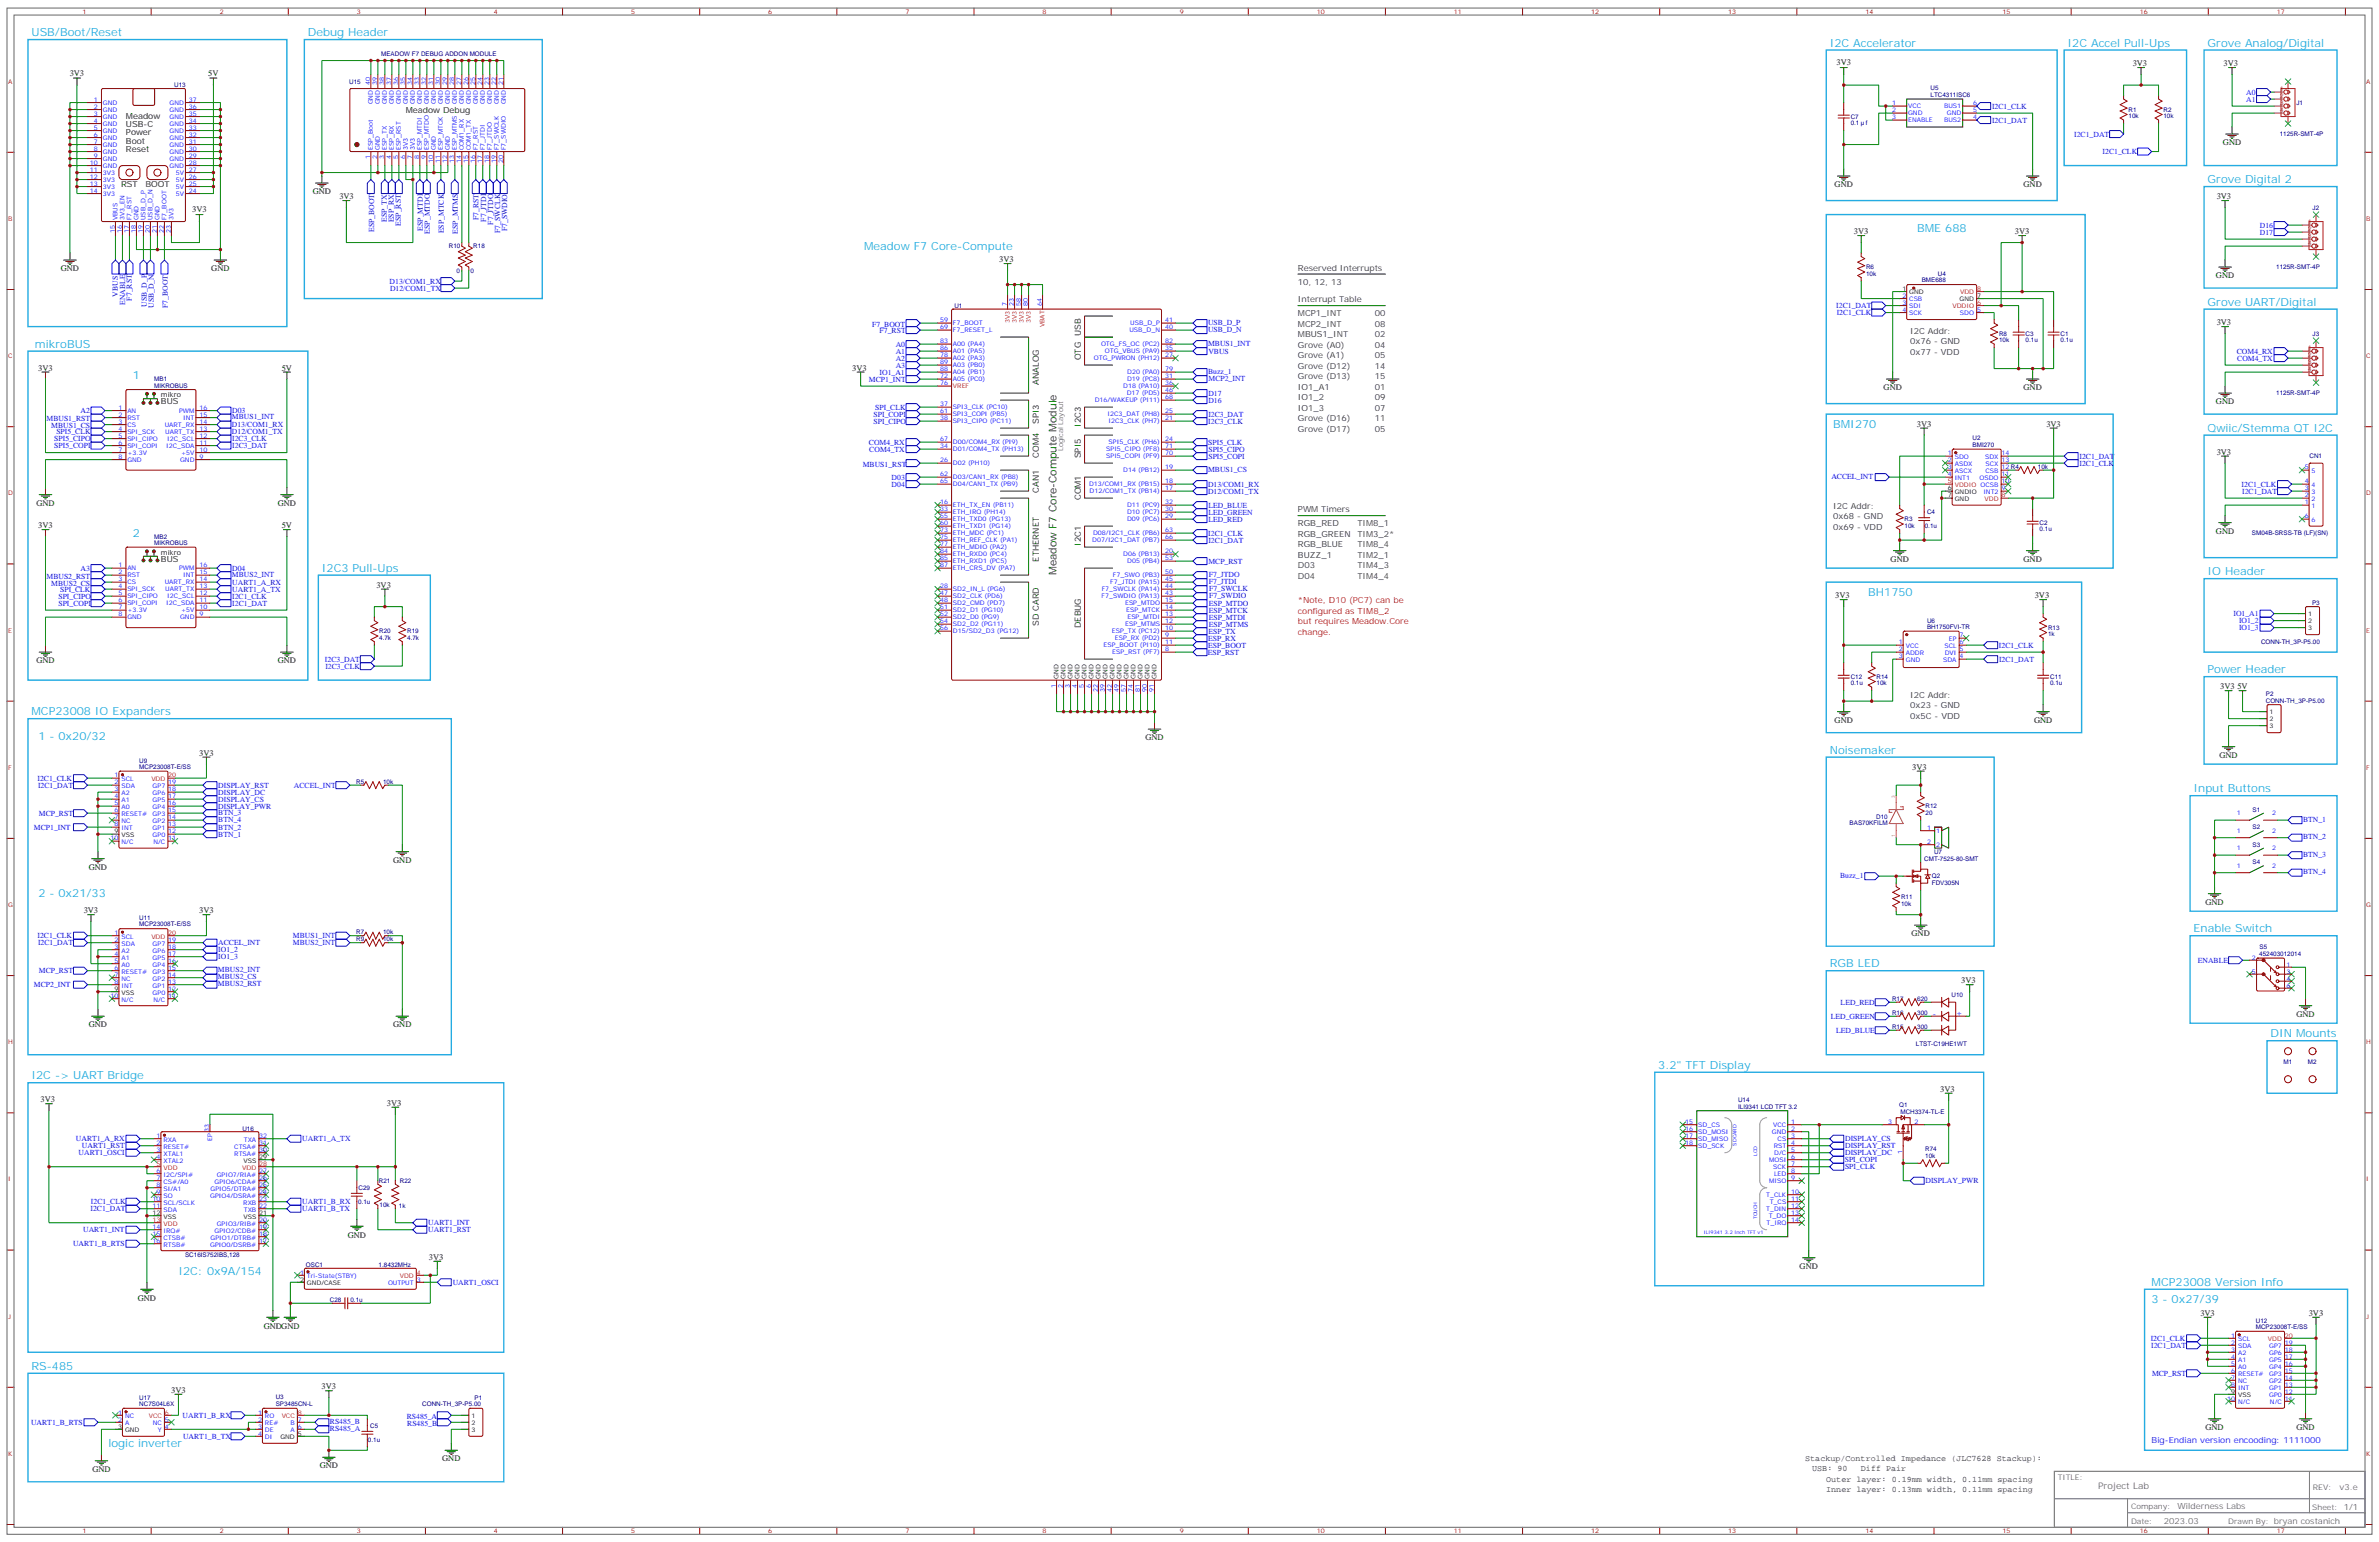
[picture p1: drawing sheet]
<svg xmlns="http://www.w3.org/2000/svg" width="1199mm" height="777mm" viewBox="0 0 1199 777" stroke-linecap="round" stroke-linejoin="round" font-family="sans-serif">
<defs><g id="words">
<g font-size="5.6" fill="#23abe3">
<text x="16" y="18">USB/Boot/Reset</text>
<text x="155" y="18">Debug Header</text>
<text x="923" y="23">I2C Accelerator</text>
<text x="1042" y="23">I2C Accel Pull-Ups</text>
<text x="1113" y="23">Grove Analog/Digital</text>
<text x="1113" y="92">Grove Digital 2</text>
<text x="967" y="117">BME 688</text>
<text x="436" y="126">Meadow F7 Core-Compute</text>
<text x="1113" y="154">Grove UART/Digital</text>
<text x="18" y="175">mikroBUS</text>
<text x="67" y="191">1</text>
<text x="924" y="216">BMI270</text>
<text x="1113" y="217">Qwiic/Stemma QT I2C</text>
<text x="67" y="270">2</text>
<text x="162" y="288">I2C3 Pull-Ups</text>
<text x="1113" y="290">IO Header</text>
<text x="942" y="300">BH1750</text>
<text x="1113" y="339">Power Header</text>
<text x="16" y="360">MCP23008 IO Expanders</text>
<text x="19" y="373">1 - 0x20/32</text>
<text x="923" y="380">Noisemaker</text>
<text x="1106" y="399">Input Buttons</text>
<text x="19" y="452">2 - 0x21/33</text>
<text x="1106" y="470">Enable Switch</text>
<text x="923" y="487">RGB LED</text>
<text x="1145" y="523">DIN Mounts</text>
<text x="836" y="539">3.2&quot; TFT Display</text>
<text x="16" y="544">I2C -&gt; UART Bridge</text>
<text x="90" y="643">I2C: 0x9A/154</text>
<text x="1085" y="648">MCP23008 Version Info</text>
<text x="1085" y="657">3 - 0x27/39</text>
<text x="16" y="690">RS-485</text>
<text x="55" y="729">logic inverter</text>
</g>
<text font-size="5.3" x="533" y="290" transform="rotate(-90 533 290)">Meadow F7 Core-Compute Module</text>
<text font-size="4.6" fill="#666" x="1058" y="750">Project Lab</text>
<g font-size="4.2">
<text x="926" y="33">3V3</text>
<text x="1075" y="33">3V3</text>
<text x="1121" y="33">3V3</text>
<text x="35" y="38">3V3</text>
<text x="105" y="38">5V</text>
<text x="63" y="60">Meadow</text>
<text x="205" y="57">Meadow Debug</text>
<text x="63" y="64">USB-C</text>
<text x="63" y="68">Power</text>
<text x="63" y="72">Boot</text>
<text x="63" y="77">Reset</text>
<text x="1121" y="73">GND</text>
<text x="61" y="94">RST</text>
<text x="73" y="94">BOOT</text>
<text x="925" y="94">GND</text>
<text x="1020" y="94">GND</text>
<text x="158" y="98">GND</text>
<text x="171" y="100">3V3</text>
<text x="1118" y="100">3V3</text>
<text x="97" y="107">3V3</text>
<text x="935" y="118">3V3</text>
<text x="1016" y="118">3V3</text>
<text x="31" y="137">GND</text>
<text x="107" y="137">GND</text>
<text x="504" y="132">3V3</text>
<text x="1117" y="140">GND</text>
<text x="1118" y="164">3V3</text>
<text x="545" y="169" transform="rotate(-90 545 169)">USB</text>
<text x="545" y="182" transform="rotate(-90 545 182)">OTG</text>
<text x="19" y="187">3V3</text>
<text x="142" y="187">5V</text>
<text x="430" y="187">3V3</text>
<text x="524" y="194" transform="rotate(-90 524 194)">ANALOG</text>
<text x="950" y="197">GND</text>
<text x="1020" y="197">GND</text>
<text x="81" y="204">BUS</text>
<text x="1117" y="204">GND</text>
<text x="524" y="214" transform="rotate(-90 524 214)">SPI3</text>
<text x="545" y="215" transform="rotate(-90 545 215)">I2C3</text>
<text x="966" y="215">3V3</text>
<text x="1032" y="215">3V3</text>
<text x="524" y="231" transform="rotate(-90 524 231)">COM4</text>
<text x="545" y="231" transform="rotate(-90 545 231)">SPI5</text>
<text x="1118" y="229">3V3</text>
<text x="524" y="248" transform="rotate(-90 524 248)">CAN1</text>
<text x="18" y="255">GND</text>
<text x="140" y="255">GND</text>
<text x="545" y="252" transform="rotate(-90 545 252)">COM1</text>
<text x="19" y="266">3V3</text>
<text x="142" y="266">5V</text>
<text x="1117" y="269">GND</text>
<text x="545" y="275" transform="rotate(-90 545 275)">I2C1</text>
<text x="81" y="283">BUS</text>
<text x="524" y="283" transform="rotate(-90 524 283)">ETHERNET</text>
<text x="953" y="283">GND</text>
<text x="1020" y="283">GND</text>
<text x="190" y="296">3V3</text>
<text x="925" y="301">3V3</text>
<text x="1026" y="301">3V3</text>
<text x="524" y="316" transform="rotate(-90 524 316)">SD CARD</text>
<text x="545" y="317" transform="rotate(-90 545 317)">DEBUG</text>
<text x="18" y="334">GND</text>
<text x="140" y="334">GND</text>
<text x="1119" y="347">3V3</text>
<text x="1128" y="347">5V</text>
<text x="925" y="364">GND</text>
<text x="1026" y="364">GND</text>
<text x="577" y="373">GND</text>
<text x="100" y="381">3V3</text>
<text x="1119" y="382">GND</text>
<text x="964" y="388">3V3</text>
<text x="198" y="435">GND</text>
<text x="45" y="438">GND</text>
<text x="1112" y="456">GND</text>
<text x="42" y="460">3V3</text>
<text x="100" y="460">3V3</text>
<text x="964" y="472">GND</text>
<text x="989" y="495">3V3</text>
<text x="1158" y="512">GND</text>
<text x="45" y="518">GND</text>
<text x="198" y="518">GND</text>
<text x="978" y="550">3V3</text>
<text x="20" y="555">3V3</text>
<text x="195" y="557">3V3</text>
<text x="175" y="624">GND</text>
<text x="216" y="635">3V3</text>
<text x="907" y="639">GND</text>
<text x="69" y="656">GND</text>
<text x="1109" y="663">3V3</text>
<text x="1164" y="663">3V3</text>
<text x="133" y="670">GNDGND</text>
<text x="86" y="702">3V3</text>
<text x="162" y="700">3V3</text>
<text x="1112" y="721">GND</text>
<text x="1158" y="721">GND</text>
<text x="223" y="736">GND</text>
<text x="47" y="742">GND</text>
<text x="161" y="740">GND</text>
</g>
<g font-size="4.2" fill="#333">
<text x="654" y="136">Reserved Interrupts</text>
<text x="654" y="143">10, 12, 13</text>
<text x="654" y="152">Interrupt Table</text>
<text x="654" y="159">MCP1_INT</text>
<text x="693" y="159">00</text>
<text x="654" y="165">MCP2_INT</text>
<text x="693" y="165">08</text>
<text x="654" y="170">MBUS1_INT</text>
<text x="693" y="170">02</text>
<text x="963" y="168">I2C Addr:</text>
<text x="963" y="173">0x76 - GND</text>
<text x="654" y="175">Grove (A0)</text>
<text x="693" y="175">04</text>
<text x="963" y="179">0x77 - VDD</text>
<text x="654" y="186">Grove (D12)</text>
<text x="654" y="180">Grove (A1)</text>
<text x="693" y="186">14</text>
<text x="693" y="180">05</text>
<text x="654" y="191">Grove (D13)</text>
<text x="693" y="191">15</text>
<text x="654" y="196">IO1_A1</text>
<text x="693" y="196">01</text>
<text x="654" y="202">IO1_2</text>
<text x="693" y="202">09</text>
<text x="654" y="207">IO1_3</text>
<text x="693" y="207">07</text>
<text x="654" y="212">Grove (D16)</text>
<text x="693" y="212">11</text>
<text x="654" y="217">Grove (D17)</text>
<text x="693" y="217">05</text>
<text x="924" y="256">I2C Addr:</text>
<text x="654" y="258">PWM Timers</text>
<text x="924" y="262">0x68 - GND</text>
<text x="654" y="265">RGB_RED</text>
<text x="684" y="265">TIM8_1</text>
<text x="924" y="267">0x69 - VDD</text>
<text x="654" y="276">RGB_BLUE</text>
<text x="654" y="270">RGB_GREEN</text>
<text x="684" y="276">TIM8_4</text>
<text x="684" y="270">TIM3_2*</text>
<text x="654" y="281">BUZZ_1</text>
<text x="684" y="281">TIM2_1</text>
<text x="654" y="286">D03</text>
<text x="684" y="286">TIM4_3</text>
<text x="654" y="292">D04</text>
<text x="684" y="292">TIM4_4</text>
<text x="963" y="352">I2C Addr:</text>
<text x="963" y="357">0x23 - GND</text>
<text x="963" y="362">0x5C - VDD</text>
<text x="910" y="736">Stackup/Controlled Impedance (JLC7628 Stackup):</text>
<text x="914" y="741">USB: 90</text>
<text x="938" y="741">Diff Pair</text>
<text x="921" y="747">Outer layer: 0.19mm width, 0.11mm spacing</text>
<text x="921" y="752">Inner layer: 0.13mm width, 0.11mm spacing</text>
</g>
<g font-size="4.2" fill="#f00">
<text x="654" y="304">*Note, D10 (PC7) can be</text>
<text x="654" y="309">configured as TIM8_2</text>
<text x="654" y="315">but requires Meadow.Core</text>
<text x="654" y="320">change.</text>
</g>
<g font-size="4.2" fill="#00f">
<text x="974" y="512">-</text>
<text x="986" y="512">+</text>
<text x="1085" y="727">Big-Endian version encooding: 1111000</text>
</g>
<g font-size="4.2" fill="#666">
<text x="1180" y="751">v3.e</text>
<text x="1098" y="760">Wilderness Labs</text>
<text x="1091" y="768">2023.03</text>
</g>
<g font-size="3.9" fill="#00f">
<text x="1132" y="48">A0</text>
<text x="1132" y="51">A1</text>
<text x="1004" y="55">I2C1_CLK</text>
<text x="1004" y="62">I2C1_DAT</text>
<text x="1046" y="69">I2C1_DAT</text>
<text x="1060" y="78">I2C1_CLK</text>
<text x="195" y="112" transform="rotate(-90 195 112)">ESP_TX</text>
<text x="198" y="112" transform="rotate(-90 198 112)">ESP_RX</text>
<text x="202" y="114" transform="rotate(-90 202 114)">ESP_RST</text>
<text x="241" y="111" transform="rotate(-90 241 111)">F7_RST</text>
<text x="245" y="112" transform="rotate(-90 245 112)">F7_JTDI</text>
<text x="249" y="113" transform="rotate(-90 249 113)">F7_JTDO</text>
<text x="189" y="117" transform="rotate(-90 189 117)">ESP_BOOT</text>
<text x="213" y="116" transform="rotate(-90 213 116)">ESP_MTDI</text>
<text x="217" y="118" transform="rotate(-90 217 118)">ESP_MTDO</text>
<text x="224" y="118" transform="rotate(-90 224 118)">ESP_MTCK</text>
<text x="231" y="118" transform="rotate(-90 231 118)">ESP_MTMS</text>
<text x="252" y="117" transform="rotate(-90 252 117)">F7_SWCLK</text>
<text x="256" y="117" transform="rotate(-90 256 117)">F7_SWDIO</text>
<text x="1139" y="115">D16</text>
<text x="1139" y="118">D17</text>
<text x="196" y="143">D13/COM1_RX</text>
<text x="59" y="149" transform="rotate(-90 59 149)">VBUS</text>
<text x="197" y="147">D12/COM1_TX</text>
<text x="63" y="154" transform="rotate(-90 63 154)">ENABLE</text>
<text x="67" y="151" transform="rotate(-90 67 151)">F7_RST</text>
<text x="74" y="155" transform="rotate(-90 74 155)">USB_D_P</text>
<text x="78" y="155" transform="rotate(-90 78 155)">USB_D_N</text>
<text x="85" y="155" transform="rotate(-90 85 155)">F7_BOOT</text>
<text x="926" y="155">I2C1_DAT</text>
<text x="926" y="159">I2C1_CLK</text>
<text x="440" y="165">F7_BOOT</text>
<text x="444" y="168">F7_RST</text>
<text x="609" y="164">USB_D_P</text>
<text x="609" y="167">USB_D_N</text>
<text x="452" y="175">A0</text>
<text x="452" y="178">A1</text>
<text x="609" y="174">MBUS1_INT</text>
<text x="609" y="178">VBUS</text>
<text x="1128" y="178">COM4_RX</text>
<text x="452" y="182">A2</text>
<text x="452" y="185">A3</text>
<text x="1128" y="182">COM4_TX</text>
<text x="443" y="189">IO1_A1</text>
<text x="609" y="188">Buzz_1</text>
<text x="609" y="192">MCP2_INT</text>
<text x="438" y="193">MCP1_INT</text>
<text x="609" y="203">D16</text>
<text x="609" y="199">D17</text>
<text x="41" y="208">A2</text>
<text x="117" y="208">D03</text>
<text x="440" y="210">SPI_COPI</text>
<text x="441" y="206">SPI_CLK</text>
<text x="609" y="210">I2C3_DAT</text>
<text x="23" y="212">MBUS1_RST</text>
<text x="26" y="216">MBUS1_CS</text>
<text x="117" y="215">D13/COM1_RX</text>
<text x="117" y="211">MBUS1_INT</text>
<text x="440" y="213">SPI_CIPO</text>
<text x="609" y="213">I2C3_CLK</text>
<text x="28" y="219">SPI5_CLK</text>
<text x="117" y="219">D12/COM1_TX</text>
<text x="27" y="226">SPI5_COPI</text>
<text x="27" y="222">SPI5_CIPO</text>
<text x="117" y="222">I2C3_CLK</text>
<text x="117" y="226">I2C3_DAT</text>
<text x="438" y="224">COM4_RX</text>
<text x="438" y="228">COM4_TX</text>
<text x="609" y="224">SPI5_CLK</text>
<text x="609" y="228">SPI5_CIPO</text>
<text x="609" y="231">SPI5_COPI</text>
<text x="1048" y="231">I2C1_DAT</text>
<text x="435" y="235">MBUS1_RST</text>
<text x="609" y="238">MBUS1_CS</text>
<text x="1048" y="235">I2C1_CLK</text>
<text x="450" y="242">D03</text>
<text x="450" y="245">D04</text>
<text x="609" y="245">D13/COM1_RX</text>
<text x="923" y="241">ACCEL_INT</text>
<text x="1130" y="245">I2C1_CLK</text>
<text x="609" y="249">D12/COM1_TX</text>
<text x="1130" y="249">I2C1_DAT</text>
<text x="609" y="256">LED_BLUE</text>
<text x="609" y="259">LED_GREEN</text>
<text x="609" y="263">LED_RED</text>
<text x="609" y="270">I2C1_CLK</text>
<text x="609" y="273">I2C1_DAT</text>
<text x="41" y="288">A3</text>
<text x="117" y="287">D04</text>
<text x="609" y="284">MCP_RST</text>
<text x="23" y="292">MBUS2_RST</text>
<text x="117" y="291">MBUS2_INT</text>
<text x="609" y="291">F7_JTDO</text>
<text x="26" y="295">MBUS2_CS</text>
<text x="30" y="298">SPI_CLK</text>
<text x="117" y="295">UART1_A_RX</text>
<text x="117" y="298">UART1_A_TX</text>
<text x="610" y="294">F7_JTDI</text>
<text x="610" y="298">F7_SWCLK</text>
<text x="29" y="302">SPI_CIPO</text>
<text x="29" y="305">SPI_COPI</text>
<text x="117" y="302">I2C1_CLK</text>
<text x="117" y="305">I2C1_DAT</text>
<text x="609" y="305">ESP_MTDO</text>
<text x="610" y="301">F7_SWDIO</text>
<text x="609" y="309">ESP_MTCK</text>
<text x="1126" y="310">IO1_A1</text>
<text x="609" y="312">ESP_MTDI</text>
<text x="609" y="316">ESP_MTMS</text>
<text x="1129" y="314">IO1_2</text>
<text x="1129" y="318">IO1_3</text>
<text x="609" y="323">ESP_RX</text>
<text x="609" y="319">ESP_TX</text>
<text x="609" y="330">ESP_RST</text>
<text x="609" y="326">ESP_BOOT</text>
<text x="1008" y="326">I2C1_CLK</text>
<text x="164" y="333">I2C3_DAT</text>
<text x="1008" y="333">I2C1_DAT</text>
<text x="164" y="337">I2C3_CLK</text>
<text x="19" y="393">I2C1_CLK</text>
<text x="19" y="397">I2C1_DAT</text>
<text x="110" y="400">DISPLAY_DC</text>
<text x="110" y="397">DISPLAY_RST</text>
<text x="148" y="397">ACCEL_INT</text>
<text x="110" y="408">DISPLAY_PWR</text>
<text x="110" y="404">DISPLAY_CS</text>
<text x="20" y="411">MCP_RST</text>
<text x="110" y="411">BTN_3</text>
<text x="17" y="418">MCP1_INT</text>
<text x="110" y="418">BTN_2</text>
<text x="110" y="414">BTN_4</text>
<text x="1161" y="414">BTN_1</text>
<text x="110" y="422">BTN_1</text>
<text x="1161" y="423">BTN_2</text>
<text x="1161" y="432">BTN_3</text>
<text x="928" y="442">Buzz_1</text>
<text x="1161" y="441">BTN_4</text>
<text x="19" y="473">I2C1_CLK</text>
<text x="148" y="472">MBUS1_INT</text>
<text x="19" y="476">I2C1_DAT</text>
<text x="110" y="476">ACCEL_INT</text>
<text x="110" y="480">IO1_2</text>
<text x="148" y="476">MBUS2_INT</text>
<text x="110" y="483">IO1_3</text>
<text x="1108" y="485">ENABLE</text>
<text x="20" y="490">MCP_RST</text>
<text x="110" y="490">MBUS2_INT</text>
<text x="17" y="497">MCP2_INT</text>
<text x="110" y="497">MBUS2_RST</text>
<text x="110" y="493">MBUS2_CS</text>
<text x="928" y="506">LED_RED</text>
<text x="923" y="513">LED_GREEN</text>
<text x="926" y="520">LED_BLUE</text>
<text x="38" y="575">UART1_A_RX</text>
<text x="152" y="575">UART1_A_TX</text>
<text x="930" y="575">DISPLAY_CS</text>
<text x="41" y="579">UART1_RST</text>
<text x="930" y="579">DISPLAY_RST</text>
<text x="40" y="582">UART1_OSCI</text>
<text x="930" y="586">SPI_COPI</text>
<text x="930" y="582">DISPLAY_DC</text>
<text x="930" y="589">SPI_CLK</text>
<text x="971" y="596">DISPLAY_PWR</text>
<text x="46" y="610">I2C1_DAT</text>
<text x="46" y="607">I2C1_CLK</text>
<text x="152" y="610">UART1_B_TX</text>
<text x="152" y="607">UART1_B_RX</text>
<text x="216" y="617">UART1_INT</text>
<text x="42" y="621">UART1_INT</text>
<text x="216" y="621">UART1_RST</text>
<text x="37" y="628">UART1_B_RTS</text>
<text x="228" y="647">UART1_OSCI</text>
<text x="1084" y="676">I2C1_CLK</text>
<text x="1085" y="679">I2C1_DAT</text>
<text x="1085" y="693">MCP_RST</text>
<text x="16" y="718">UART1_B_RTS</text>
<text x="92" y="714">UART1_B_RX</text>
<text x="166" y="717">RS485_B</text>
<text x="205" y="715">RS485_A</text>
<text x="205" y="718">RS485_B</text>
<text x="92" y="725">UART1_B_TX</text>
<text x="166" y="721">RS485_A</text>
</g>
<g font-size="3.9" fill="#666">
<text x="1038" y="746">TITLE:</text>
<text x="1166" y="751">REV:</text>
<text x="1074" y="760">Company:</text>
<text x="1166" y="761">Sheet: 1/1</text>
<text x="1074" y="768">Date:</text>
<text x="1123" y="768">Drawn By: bryan costanich</text>
</g>
<g font-size="3.5">
<text x="81" y="200">mikro</text>
<text x="81" y="280">mikro</text>
</g>
<text font-size="3.5" fill="#666" x="536" y="227" transform="rotate(-90 536 227)">Logical Layout</text>
<g font-size="3.2" fill="#800">
<text x="42" y="7">1</text>
<text x="111" y="7">2</text>
<text x="180" y="7">3</text>
<text x="249" y="7">4</text>
<text x="318" y="7">5</text>
<text x="387" y="7">6</text>
<text x="456" y="7">7</text>
<text x="526" y="7">8</text>
<text x="595" y="7">9</text>
<text x="664" y="7">10</text>
<text x="733" y="7">11</text>
<text x="802" y="7">12</text>
<text x="871" y="7">13</text>
<text x="941" y="7">14</text>
<text x="1010" y="7">15</text>
<text x="1079" y="7">16</text>
<text x="1148" y="7">17</text>
<text x="4" y="42">A</text>
<text x="1193" y="42">A</text>
<text x="4" y="111">B</text>
<text x="1193" y="111">B</text>
<text x="4" y="180">C</text>
<text x="1193" y="180">C</text>
<text x="4" y="250">D</text>
<text x="1193" y="250">D</text>
<text x="4" y="319">E</text>
<text x="1193" y="319">E</text>
<text x="4" y="388">F</text>
<text x="1193" y="388">F</text>
<text x="4" y="457">G</text>
<text x="1193" y="457">G</text>
<text x="4" y="526">H</text>
<text x="1193" y="526">H</text>
<text x="4" y="595">I</text>
<text x="1193" y="595">I</text>
<text x="4" y="664">J</text>
<text x="1193" y="664">J</text>
<text x="4" y="734">K</text>
<text x="1193" y="734">K</text>
<text x="42" y="773">1</text>
<text x="111" y="773">2</text>
<text x="180" y="773">3</text>
<text x="249" y="773">4</text>
<text x="318" y="773">5</text>
<text x="387" y="773">6</text>
<text x="456" y="773">7</text>
<text x="526" y="773">8</text>
<text x="595" y="773">9</text>
<text x="664" y="773">10</text>
<text x="733" y="773">11</text>
<text x="802" y="773">12</text>
<text x="871" y="773">13</text>
<text x="941" y="773">14</text>
<text x="1010" y="773">15</text>
<text x="1079" y="773">16</text>
<text x="1148" y="773">17</text>
</g>
<g font-size="3.2" fill="#000080">
<text x="192" y="28">MEADOW F7 DEBUG ADDON MODULE</text>
<text x="88" y="44">U13</text>
<text x="176" y="42">U15</text>
<text x="973" y="46">U5</text>
<text x="973" y="49">LTC4311ISC6</text>
<text x="1158" y="53">J1</text>
<text x="933" y="60">C7</text>
<text x="1073" y="60">10k</text>
<text x="1073" y="56">R1</text>
<text x="1091" y="60">10k</text>
<text x="1091" y="56">R2</text>
<text x="933" y="63">0.1</text>
<text x="941" y="63">f</text>
<text x="1149" y="69">1125R-SMT-4P</text>
<text x="1166" y="106">J2</text>
<text x="226" y="125">R10</text>
<text x="239" y="125">R18</text>
<text x="230" y="137">0</text>
<text x="237" y="137">0</text>
<text x="941" y="136">R6</text>
<text x="1148" y="136">1125R-SMT-4P</text>
<text x="941" y="139">10k</text>
<text x="969" y="142">BME688</text>
<text x="977" y="139">U4</text>
<text x="481" y="155">U1</text>
<text x="1008" y="172">10k</text>
<text x="1008" y="169">R8</text>
<text x="1021" y="172">0.1u</text>
<text x="1021" y="169">C3</text>
<text x="1039" y="172">0.1u</text>
<text x="1039" y="169">C1</text>
<text x="1166" y="169">J3</text>
<text x="78" y="195">MIKROBUS</text>
<text x="78" y="192">MB1</text>
<text x="1148" y="199">1125R-SMT-4P</text>
<text x="995" y="222">U2</text>
<text x="995" y="225">BMI270</text>
<text x="1164" y="231">CN1</text>
<text x="1027" y="236">10k</text>
<text x="960" y="263">R3</text>
<text x="972" y="259">C4</text>
<text x="960" y="266">10k</text>
<text x="970" y="266">0.1u</text>
<text x="1028" y="268">0.1u</text>
<text x="1028" y="264">C2</text>
<text x="1135" y="270">SM04B-SRSS-TB (LF)(SN)</text>
<text x="78" y="275">MIKROBUS</text>
<text x="78" y="271">MB2</text>
<text x="1166" y="305">P3</text>
<text x="972" y="317">BH1750FVI-TR</text>
<text x="972" y="314">U6</text>
<text x="1033" y="317">R13</text>
<text x="191" y="322">4.7k</text>
<text x="191" y="319">R20</text>
<text x="205" y="322">4.7k</text>
<text x="205" y="319">R19</text>
<text x="1033" y="321">1k</text>
<text x="1140" y="324">CONN-TH_3P-P5.00</text>
<text x="933" y="345">0.1u</text>
<text x="933" y="342">C12</text>
<text x="946" y="345">10k</text>
<text x="946" y="342">R14</text>
<text x="1034" y="345">0.1u</text>
<text x="1034" y="342">C11</text>
<text x="1142" y="351">P2</text>
<text x="1142" y="354">CONN-TH_3P-P5.00</text>
<text x="70" y="387">MCP23008T-E/SS</text>
<text x="70" y="384">U9</text>
<text x="180" y="395">R5</text>
<text x="193" y="395">10k</text>
<text x="971" y="407">R12</text>
<text x="946" y="413">D10</text>
<text x="971" y="411">20</text>
<text x="1136" y="409">S1</text>
<text x="933" y="416">BAS70KFILM</text>
<text x="1136" y="418">S2</text>
<text x="975" y="430">U7</text>
<text x="1136" y="427">S3</text>
<text x="970" y="434">CMT-7525-80-SMT</text>
<text x="1136" y="436">S4</text>
<text x="974" y="443">Q2</text>
<text x="974" y="446">FDV305N</text>
<text x="959" y="453">R11</text>
<text x="958" y="456">10k</text>
<text x="70" y="467">MCP23008T-E/SS</text>
<text x="70" y="464">U11</text>
<text x="180" y="471">R7</text>
<text x="193" y="471">10k</text>
<text x="180" y="474">R9</text>
<text x="193" y="474">10k</text>
<text x="1139" y="478">S5</text>
<text x="1139" y="482">452403012014</text>
<text x="984" y="503">U10</text>
<text x="954" y="504">R17</text>
<text x="967" y="504">620</text>
<text x="954" y="511">R16</text>
<text x="967" y="511">300</text>
<text x="954" y="518">R15</text>
<text x="967" y="518">300</text>
<text x="966" y="527">LTST-C19HE1WT</text>
<text x="1151" y="536">M1</text>
<text x="1164" y="536">M2</text>
<text x="876" y="555">U14</text>
<text x="958" y="558">Q1</text>
<text x="876" y="559">ILI9341 LCD TFT 3.2</text>
<text x="958" y="561">MCH3374-TL-E</text>
<text x="122" y="570">U16</text>
<text x="971" y="580">R74</text>
<text x="971" y="583">10k</text>
<text x="181" y="600">C29</text>
<text x="191" y="596">R21</text>
<text x="202" y="596">R22</text>
<text x="181" y="607">0.1u</text>
<text x="191" y="608">10k</text>
<text x="201" y="608">1k</text>
<text x="93" y="633">SC16IS752IBS,128</text>
<text x="154" y="638">OSC1</text>
<text x="191" y="638">1.8432MHz</text>
<text x="166" y="656">C28</text>
<text x="177" y="656">0.1u</text>
<text x="1137" y="670">MCP23008T-E/SS</text>
<text x="1137" y="667">U12</text>
<text x="70" y="705">U17</text>
<text x="139" y="705">U3</text>
<text x="239" y="705">P1</text>
<text x="70" y="708">NC7S04L6X</text>
<text x="139" y="708">SP3485CN-L</text>
<text x="213" y="709">CONN-TH_3P-P5.00</text>
<text x="187" y="720">C5</text>
<text x="186" y="727">0.1u</text>
</g>
<g font-size="3.2" fill="#00f">
<text x="187" y="43" transform="rotate(-90 187 43)">40</text>
<text x="190" y="43" transform="rotate(-90 190 43)">39</text>
<text x="194" y="43" transform="rotate(-90 194 43)">38</text>
<text x="197" y="43" transform="rotate(-90 197 43)">37</text>
<text x="201" y="43" transform="rotate(-90 201 43)">36</text>
<text x="204" y="43" transform="rotate(-90 204 43)">35</text>
<text x="208" y="43" transform="rotate(-90 208 43)">34</text>
<text x="211" y="43" transform="rotate(-90 211 43)">33</text>
<text x="215" y="43" transform="rotate(-90 215 43)">32</text>
<text x="218" y="43" transform="rotate(-90 218 43)">31</text>
<text x="222" y="43" transform="rotate(-90 222 43)">30</text>
<text x="225" y="43" transform="rotate(-90 225 43)">29</text>
<text x="229" y="43" transform="rotate(-90 229 43)">28</text>
<text x="232" y="43" transform="rotate(-90 232 43)">27</text>
<text x="236" y="43" transform="rotate(-90 236 43)">26</text>
<text x="240" y="43" transform="rotate(-90 240 43)">25</text>
<text x="243" y="43" transform="rotate(-90 243 43)">24</text>
<text x="247" y="43" transform="rotate(-90 247 43)">23</text>
<text x="250" y="43" transform="rotate(-90 250 43)">22</text>
<text x="254" y="43" transform="rotate(-90 254 43)">21</text>
<text x="47" y="51">1</text>
<text x="52" y="53">GND</text>
<text x="85" y="53">GND</text>
<text x="95" y="51">37</text>
<text x="188" y="53" transform="rotate(-90 188 53)">GND</text>
<text x="192" y="53" transform="rotate(-90 192 53)">GND</text>
<text x="195" y="53" transform="rotate(-90 195 53)">GND</text>
<text x="199" y="53" transform="rotate(-90 199 53)">GND</text>
<text x="202" y="53" transform="rotate(-90 202 53)">GND</text>
<text x="206" y="53" transform="rotate(-90 206 53)">GND</text>
<text x="209" y="53" transform="rotate(-90 209 53)">GND</text>
<text x="213" y="53" transform="rotate(-90 213 53)">GND</text>
<text x="216" y="53" transform="rotate(-90 216 53)">GND</text>
<text x="220" y="53" transform="rotate(-90 220 53)">GND</text>
<text x="223" y="53" transform="rotate(-90 223 53)">GND</text>
<text x="227" y="53" transform="rotate(-90 227 53)">GND</text>
<text x="230" y="53" transform="rotate(-90 230 53)">GND</text>
<text x="234" y="53" transform="rotate(-90 234 53)">GND</text>
<text x="237" y="53" transform="rotate(-90 237 53)">GND</text>
<text x="241" y="53" transform="rotate(-90 241 53)">GND</text>
<text x="244" y="53" transform="rotate(-90 244 53)">GND</text>
<text x="248" y="53" transform="rotate(-90 248 53)">GND</text>
<text x="252" y="53" transform="rotate(-90 252 53)">GND</text>
<text x="255" y="53" transform="rotate(-90 255 53)">GND</text>
<text x="954" y="53">1</text>
<text x="995" y="53">6</text>
<text x="47" y="55">2</text>
<text x="47" y="58">3</text>
<text x="52" y="56">GND</text>
<text x="52" y="60">GND</text>
<text x="85" y="60">GND</text>
<text x="85" y="56">GND</text>
<text x="95" y="58">35</text>
<text x="95" y="55">36</text>
<text x="954" y="57">2</text>
<text x="962" y="55">VCC</text>
<text x="962" y="58">GND</text>
<text x="980" y="55">BUS1</text>
<text x="982" y="58">GND</text>
<text x="995" y="57">5</text>
<text x="47" y="62">4</text>
<text x="47" y="65">5</text>
<text x="52" y="63">GND</text>
<text x="85" y="63">GND</text>
<text x="95" y="65">33</text>
<text x="95" y="62">34</text>
<text x="954" y="60">3</text>
<text x="962" y="62">ENABLE</text>
<text x="980" y="62">BUS2</text>
<text x="995" y="60">4</text>
<text x="47" y="69">6</text>
<text x="52" y="67">GND</text>
<text x="52" y="70">GND</text>
<text x="85" y="70">GND</text>
<text x="85" y="67">GND</text>
<text x="95" y="69">32</text>
<text x="47" y="72">7</text>
<text x="47" y="76">8</text>
<text x="52" y="74">GND</text>
<text x="52" y="77">GND</text>
<text x="85" y="77">GND</text>
<text x="85" y="74">GND</text>
<text x="95" y="76">30</text>
<text x="95" y="72">31</text>
<text x="188" y="76" transform="rotate(-90 188 76)">ESP_Boot</text>
<text x="192" y="76" transform="rotate(-90 192 76)">GND</text>
<text x="195" y="76" transform="rotate(-90 195 76)">ESP_TX</text>
<text x="199" y="76" transform="rotate(-90 199 76)">ESP_RX</text>
<text x="202" y="76" transform="rotate(-90 202 76)">ESP_RST</text>
<text x="206" y="76" transform="rotate(-90 206 76)">3V3</text>
<text x="209" y="76" transform="rotate(-90 209 76)">3V3</text>
<text x="213" y="76" transform="rotate(-90 213 76)">ESP_MTDI</text>
<text x="216" y="76" transform="rotate(-90 216 76)">ESP_MTDO</text>
<text x="220" y="76" transform="rotate(-90 220 76)">GND</text>
<text x="223" y="76" transform="rotate(-90 223 76)">ESP_MTCK</text>
<text x="227" y="76" transform="rotate(-90 227 76)">GND</text>
<text x="230" y="76" transform="rotate(-90 230 76)">ESP_MTMS</text>
<text x="234" y="76" transform="rotate(-90 234 76)">COM1_RX</text>
<text x="237" y="76" transform="rotate(-90 237 76)">COM1_TX</text>
<text x="241" y="76" transform="rotate(-90 241 76)">F7_RST</text>
<text x="244" y="76" transform="rotate(-90 244 76)">F7_JTDI</text>
<text x="248" y="76" transform="rotate(-90 248 76)">F7_JTDO</text>
<text x="252" y="76" transform="rotate(-90 252 76)">F7_SWCLK</text>
<text x="255" y="76" transform="rotate(-90 255 76)">F7_SWDIO</text>
<text x="45" y="83">10</text>
<text x="47" y="80">9</text>
<text x="52" y="81">GND</text>
<text x="85" y="81">GND</text>
<text x="95" y="83">28</text>
<text x="95" y="80">29</text>
<text x="187" y="80" transform="rotate(-90 187 80)">1</text>
<text x="190" y="80" transform="rotate(-90 190 80)">2</text>
<text x="194" y="80" transform="rotate(-90 194 80)">3</text>
<text x="197" y="80" transform="rotate(-90 197 80)">4</text>
<text x="201" y="80" transform="rotate(-90 201 80)">5</text>
<text x="204" y="80" transform="rotate(-90 204 80)">6</text>
<text x="208" y="80" transform="rotate(-90 208 80)">7</text>
<text x="211" y="80" transform="rotate(-90 211 80)">8</text>
<text x="215" y="80" transform="rotate(-90 215 80)">9</text>
<text x="218" y="82" transform="rotate(-90 218 82)">10</text>
<text x="222" y="82" transform="rotate(-90 222 82)">11</text>
<text x="225" y="82" transform="rotate(-90 225 82)">12</text>
<text x="229" y="82" transform="rotate(-90 229 82)">13</text>
<text x="232" y="82" transform="rotate(-90 232 82)">14</text>
<text x="236" y="82" transform="rotate(-90 236 82)">15</text>
<text x="240" y="82" transform="rotate(-90 240 82)">16</text>
<text x="243" y="82" transform="rotate(-90 243 82)">17</text>
<text x="247" y="82" transform="rotate(-90 247 82)">18</text>
<text x="250" y="82" transform="rotate(-90 250 82)">19</text>
<text x="254" y="82" transform="rotate(-90 254 82)">20</text>
<text x="45" y="87">11</text>
<text x="52" y="84">GND</text>
<text x="52" y="88">3V3</text>
<text x="85" y="84">GND</text>
<text x="89" y="88">5V</text>
<text x="95" y="87">27</text>
<text x="45" y="90">12</text>
<text x="45" y="94">13</text>
<text x="52" y="92">3V3</text>
<text x="52" y="95">3V3</text>
<text x="89" y="95">5V</text>
<text x="89" y="92">5V</text>
<text x="95" y="94">25</text>
<text x="95" y="90">26</text>
<text x="45" y="97">14</text>
<text x="52" y="99">3V3</text>
<text x="89" y="99">5V</text>
<text x="95" y="97">24</text>
<text x="59" y="111" transform="rotate(-90 59 111)">VBUS</text>
<text x="63" y="111" transform="rotate(-90 63 111)">3V3_EN</text>
<text x="66" y="111" transform="rotate(-90 66 111)">F7_RST</text>
<text x="70" y="111" transform="rotate(-90 70 111)">GND</text>
<text x="73" y="111" transform="rotate(-90 73 111)">USB_D_P</text>
<text x="77" y="111" transform="rotate(-90 77 111)">USB_D_N</text>
<text x="80" y="111" transform="rotate(-90 80 111)">GND</text>
<text x="84" y="111" transform="rotate(-90 84 111)">F7_BOOT</text>
<text x="87" y="111" transform="rotate(-90 87 111)">3V3</text>
<text x="58" y="117" transform="rotate(-90 58 117)">15</text>
<text x="61" y="117" transform="rotate(-90 61 117)">16</text>
<text x="65" y="117" transform="rotate(-90 65 117)">17</text>
<text x="68" y="117" transform="rotate(-90 68 117)">18</text>
<text x="72" y="117" transform="rotate(-90 72 117)">19</text>
<text x="75" y="117" transform="rotate(-90 75 117)">20</text>
<text x="79" y="117" transform="rotate(-90 79 117)">21</text>
<text x="83" y="117" transform="rotate(-90 83 117)">22</text>
<text x="86" y="117" transform="rotate(-90 86 117)">23</text>
<text x="508" y="154" transform="rotate(-90 508 154)">7</text>
<text x="511" y="154" transform="rotate(-90 511 154)">23</text>
<text x="515" y="154" transform="rotate(-90 515 154)">58</text>
<text x="518" y="154" transform="rotate(-90 518 154)">80</text>
<text x="525" y="154" transform="rotate(-90 525 154)">64</text>
<text x="959" y="154">3</text>
<text x="959" y="150">2</text>
<text x="963" y="155">SDI</text>
<text x="963" y="152">CSB</text>
<text x="959" y="157">4</text>
<text x="963" y="159">SCK</text>
<text x="988" y="159">SDO</text>
<text x="997" y="157">5</text>
<text x="474" y="166">69</text>
<text x="474" y="162">59</text>
<text x="480" y="167">F7_RESET_L</text>
<text x="480" y="164">F7_BOOT</text>
<text x="569" y="167">USB_D_N</text>
<text x="570" y="164">USB_D_P</text>
<text x="587" y="162">41</text>
<text x="587" y="166">40</text>
<text x="474" y="173">83</text>
<text x="587" y="173">82</text>
<text x="474" y="177">86</text>
<text x="480" y="178">A01 (PA5)</text>
<text x="480" y="174">A00 (PA4)</text>
<text x="555" y="174">OTG_FS_OC (PC2)</text>
<text x="557" y="178">OTG_VBUS (PA9)</text>
<text x="587" y="177">35</text>
<text x="474" y="184">89</text>
<text x="474" y="180">78</text>
<text x="480" y="185">A03 (PB0)</text>
<text x="480" y="182">A02 (PA3)</text>
<text x="552" y="182">OTG_PWRON (PH12)</text>
<text x="587" y="180">27</text>
<text x="474" y="187">88</text>
<text x="474" y="191">72</text>
<text x="480" y="189">A04 (PB1)</text>
<text x="568" y="189">D20 (PA0)</text>
<text x="587" y="191">31</text>
<text x="587" y="187">79</text>
<text x="474" y="194">76</text>
<text x="480" y="192">A05 (PC0)</text>
<text x="566" y="196">D18 (PA10)</text>
<text x="568" y="192">D19 (PC8)</text>
<text x="587" y="194">36</text>
<text x="587" y="198">46</text>
<text x="552" y="203">D16/WAKEUP (PI11)</text>
<text x="568" y="199">D17 (PD5)</text>
<text x="587" y="201">68</text>
<text x="60" y="207">1</text>
<text x="64" y="208">AN</text>
<text x="90" y="208">PWM</text>
<text x="101" y="207">16</text>
<text x="474" y="208">61</text>
<text x="474" y="205">37</text>
<text x="480" y="210">SPI3_COPI (PB5)</text>
<text x="480" y="206">SPI3_CLK (PC10)</text>
<text x="558" y="210">I2C3_DAT (PH8)</text>
<text x="587" y="208">25</text>
<text x="60" y="210">2</text>
<text x="60" y="214">3</text>
<text x="64" y="211">RST</text>
<text x="64" y="215">CS</text>
<text x="83" y="215">UART_RX</text>
<text x="92" y="211">INT</text>
<text x="101" y="214">14</text>
<text x="101" y="210">15</text>
<text x="474" y="212">38</text>
<text x="480" y="213">SPI3_CIPO (PC11)</text>
<text x="559" y="213">I2C3_CLK (PH7)</text>
<text x="587" y="212">21</text>
<text x="60" y="217">4</text>
<text x="60" y="221">5</text>
<text x="64" y="219">SPI_SCK</text>
<text x="83" y="219">UART_TX</text>
<text x="101" y="221">12</text>
<text x="101" y="217">13</text>
<text x="60" y="224">6</text>
<text x="60" y="228">7</text>
<text x="64" y="222">SPI_CIPO</text>
<text x="64" y="226">SPI_COPI</text>
<text x="84" y="226">I2C_SDA</text>
<text x="84" y="222">I2C_SCL</text>
<text x="101" y="228">10</text>
<text x="101" y="224">11</text>
<text x="474" y="222">67</text>
<text x="474" y="226">34</text>
<text x="480" y="224">D00/COM4_RX (PI9)</text>
<text x="480" y="227">D01/COM4_TX (PH13)</text>
<text x="558" y="227">SPI5_CIPO (PF8)</text>
<text x="559" y="224">SPI5_CLK (PH6)</text>
<text x="587" y="226">71</text>
<text x="587" y="222">24</text>
<text x="60" y="231">8</text>
<text x="64" y="229">+3.3V</text>
<text x="64" y="233">GND</text>
<text x="91" y="233">GND</text>
<text x="91" y="229">+5V</text>
<text x="101" y="231">9</text>
<text x="474" y="233">26</text>
<text x="558" y="231">SPI5_COPI (PF9)</text>
<text x="587" y="229">70</text>
<text x="982" y="229">1</text>
<text x="982" y="233">2</text>
<text x="986" y="231">SDO</text>
<text x="1001" y="231">SDX</text>
<text x="1009" y="233">13</text>
<text x="1009" y="229">14</text>
<text x="480" y="234">D02 (PH10)</text>
<text x="566" y="238">D14 (PB12)</text>
<text x="587" y="237">19</text>
<text x="982" y="237">3</text>
<text x="986" y="235">ASDX</text>
<text x="986" y="238">ASCX</text>
<text x="1001" y="238">CSB</text>
<text x="1001" y="235">SCX</text>
<text x="1009" y="237">12 R4</text>
<text x="1162" y="237">5</text>
<text x="1165" y="238">5</text>
<text x="474" y="244">65</text>
<text x="474" y="240">62</text>
<text x="480" y="245">D04/CAN1_TX (PB9)</text>
<text x="480" y="241">D03/CAN1_RX (PB8)</text>
<text x="549" y="245">D13/COM1_RX (PB15)</text>
<text x="587" y="244">18</text>
<text x="982" y="240">4</text>
<text x="986" y="242">INT1</text>
<text x="998" y="242">OSDO</text>
<text x="1009" y="244">10</text>
<text x="1009" y="240">11</text>
<text x="1162" y="244">4</text>
<text x="1165" y="245">4</text>
<text x="549" y="249">D12/COM1_TX (PB14)</text>
<text x="587" y="247">17</text>
<text x="1000" y="249">INT2</text>
<text x="1009" y="247">9</text>
<text x="1162" y="251">2</text>
<text x="1162" y="247">3</text>
<text x="1165" y="249">3</text>
<text x="474" y="258">33</text>
<text x="474" y="254">16</text>
<text x="480" y="256">ETH_TX_EN (PB11)</text>
<text x="568" y="256">D11 (PC9)</text>
<text x="587" y="254">32</text>
<text x="587" y="258">30</text>
<text x="1162" y="254">1</text>
<text x="1165" y="256">1</text>
<text x="1165" y="252">2</text>
<text x="474" y="261">55</text>
<text x="480" y="259">ETH_IRQ (PH14)</text>
<text x="480" y="263">ETH_TXD0 (PG13)</text>
<text x="568" y="259">D10 (PC7)</text>
<text x="568" y="263">D09 (PC6)</text>
<text x="587" y="261">29</text>
<text x="1162" y="261">6</text>
<text x="1165" y="263">6</text>
<text x="474" y="268">73</text>
<text x="474" y="265">60</text>
<text x="480" y="270">ETH_MDC (PC1)</text>
<text x="480" y="266">ETH_TXD1 (PG14)</text>
<text x="551" y="270">D08/I2C1_CLK (PB6)</text>
<text x="587" y="268">63</text>
<text x="474" y="275">77</text>
<text x="474" y="272">75</text>
<text x="480" y="273">ETH_REF_CLK (PA1)</text>
<text x="551" y="273">D07/I2C1_DAT (PB7)</text>
<text x="587" y="272">66</text>
<text x="474" y="279">84</text>
<text x="480" y="280">ETH_RXD0 (PC4)</text>
<text x="480" y="277">ETH_MDIO (PA2)</text>
<text x="566" y="280">D06 (PB13)</text>
<text x="587" y="279">20</text>
<text x="60" y="286">1</text>
<text x="64" y="287">AN</text>
<text x="90" y="287">PWM</text>
<text x="101" y="286">16</text>
<text x="474" y="286">87</text>
<text x="474" y="282">85</text>
<text x="480" y="287">ETH_CRS_DV (PA7)</text>
<text x="480" y="284">ETH_RXD1 (PC5)</text>
<text x="568" y="284">D05 (PB4)</text>
<text x="587" y="282">53</text>
<text x="60" y="289">2</text>
<text x="60" y="293">3</text>
<text x="64" y="291">RST</text>
<text x="92" y="291">INT</text>
<text x="101" y="293">14</text>
<text x="101" y="289">15</text>
<text x="561" y="291">F7_SWO (PB3)</text>
<text x="587" y="289">50</text>
<text x="587" y="293">45</text>
<text x="60" y="297">4</text>
<text x="64" y="294">CS</text>
<text x="64" y="298">SPI_SCK</text>
<text x="83" y="294">UART_RX</text>
<text x="83" y="298">UART_TX</text>
<text x="101" y="297">13</text>
<text x="474" y="297">28</text>
<text x="480" y="298">SD2_IN_L (PG6)</text>
<text x="555" y="298">F7_SWCLK (PA14)</text>
<text x="560" y="294">F7_JTDI (PA15)</text>
<text x="587" y="297">44</text>
<text x="60" y="300">5</text>
<text x="60" y="304">6</text>
<text x="64" y="301">SPI_CIPO</text>
<text x="64" y="305">SPI_COPI</text>
<text x="84" y="305">I2C_SDA</text>
<text x="84" y="301">I2C_SCL</text>
<text x="101" y="304">11</text>
<text x="101" y="300">12</text>
<text x="474" y="304">48</text>
<text x="474" y="300">47</text>
<text x="480" y="305">SD2_CMD (PD7)</text>
<text x="480" y="301">SD2_CLK (PD6)</text>
<text x="555" y="301">F7_SWDIO (PA13)</text>
<text x="567" y="305">ESP_MTDO</text>
<text x="587" y="300">43</text>
<text x="587" y="304">15</text>
<text x="60" y="307">7</text>
<text x="60" y="311">8</text>
<text x="64" y="309">+3.3V</text>
<text x="91" y="309">+5V</text>
<text x="101" y="311">9</text>
<text x="101" y="307">10</text>
<text x="474" y="311">52</text>
<text x="474" y="307">51</text>
<text x="480" y="309">SD2_D1 (PG10)</text>
<text x="568" y="309">ESP_MTCK</text>
<text x="587" y="307">14</text>
<text x="587" y="311">13</text>
<text x="64" y="312">GND</text>
<text x="91" y="312">GND</text>
<text x="474" y="318">56</text>
<text x="474" y="314">54</text>
<text x="480" y="316">SD2_D2 (PG11)</text>
<text x="480" y="312">SD2_D0 (PG9)</text>
<text x="567" y="316">ESP_MTMS</text>
<text x="568" y="312">ESP_MTDI</text>
<text x="587" y="318">10</text>
<text x="587" y="314">12</text>
<text x="480" y="319">D15/SD2_D3 (PG12)</text>
<text x="561" y="319">ESP_TX (PC12)</text>
<text x="562" y="323">ESP_RX (PD2)</text>
<text x="587" y="321">9</text>
<text x="983" y="323">EP</text>
<text x="988" y="321">7</text>
<text x="556" y="326">ESP_BOOT (PI10)</text>
<text x="561" y="330">ESP_RST (PF7)</text>
<text x="587" y="325">11</text>
<text x="587" y="328">8</text>
<text x="957" y="325">1</text>
<text x="957" y="328">2</text>
<text x="961" y="326">VCC</text>
<text x="980" y="326">SCL</text>
<text x="988" y="328">5</text>
<text x="988" y="325">6</text>
<text x="957" y="332">3</text>
<text x="961" y="330">ADDR</text>
<text x="961" y="334">GND</text>
<text x="980" y="334">SDA</text>
<text x="981" y="330">DVI</text>
<text x="988" y="332">4</text>
<text x="532" y="347" transform="rotate(-90 532 347)">1</text>
<text x="536" y="347" transform="rotate(-90 536 347)">2</text>
<text x="539" y="347" transform="rotate(-90 539 347)">3</text>
<text x="543" y="347" transform="rotate(-90 543 347)">4</text>
<text x="546" y="347" transform="rotate(-90 546 347)">5</text>
<text x="550" y="347" transform="rotate(-90 550 347)">6</text>
<text x="554" y="349" transform="rotate(-90 554 349)">22</text>
<text x="557" y="349" transform="rotate(-90 557 349)">39</text>
<text x="561" y="349" transform="rotate(-90 561 349)">42</text>
<text x="564" y="349" transform="rotate(-90 564 349)">49</text>
<text x="568" y="349" transform="rotate(-90 568 349)">57</text>
<text x="571" y="349" transform="rotate(-90 571 349)">74</text>
<text x="575" y="349" transform="rotate(-90 575 349)">81</text>
<text x="578" y="349" transform="rotate(-90 578 349)">90</text>
<text x="582" y="349" transform="rotate(-90 582 349)">91</text>
<text x="58" y="392">1</text>
<text x="58" y="395">2</text>
<text x="61" y="394">SCL</text>
<text x="85" y="395">19</text>
<text x="58" y="399">3</text>
<text x="61" y="397">SDA</text>
<text x="61" y="401">A2</text>
<text x="77" y="401">GP6</text>
<text x="77" y="397">GP7</text>
<text x="85" y="399">18</text>
<text x="58" y="402">4</text>
<text x="58" y="406">5</text>
<text x="61" y="404">A1</text>
<text x="61" y="408">A0</text>
<text x="77" y="408">GP4</text>
<text x="77" y="404">GP5</text>
<text x="85" y="406">16</text>
<text x="85" y="402">17</text>
<text x="58" y="409">6</text>
<text x="58" y="413">7</text>
<text x="61" y="411">RESET#</text>
<text x="77" y="411">GP3</text>
<text x="85" y="413">14</text>
<text x="85" y="409">15</text>
<text x="1128" y="411">1</text>
<text x="1146" y="411">2</text>
<text x="58" y="416">8</text>
<text x="61" y="415">NC</text>
<text x="61" y="418">INT</text>
<text x="77" y="418">GP1</text>
<text x="77" y="415">GP2</text>
<text x="85" y="420">12</text>
<text x="85" y="416">13</text>
<text x="972" y="418">1</text>
<text x="976" y="420">1</text>
<text x="1128" y="420">1</text>
<text x="1146" y="420">2</text>
<text x="56" y="424">10</text>
<text x="61" y="425">N/C</text>
<text x="77" y="422">GP0</text>
<text x="77" y="425">N/C</text>
<text x="85" y="424">11</text>
<text x="972" y="425">2</text>
<text x="976" y="427">2</text>
<text x="1128" y="428">1</text>
<text x="1146" y="428">2</text>
<text x="1128" y="437">1</text>
<text x="1146" y="437">2</text>
<text x="58" y="471">1</text>
<text x="61" y="473">SCL</text>
<text x="58" y="475">2</text>
<text x="58" y="478">3</text>
<text x="61" y="476">SDA</text>
<text x="61" y="480">A2</text>
<text x="77" y="480">GP6</text>
<text x="77" y="476">GP7</text>
<text x="85" y="478">18</text>
<text x="85" y="475">19</text>
<text x="58" y="482">4</text>
<text x="58" y="485">5</text>
<text x="61" y="483">A1</text>
<text x="77" y="483">GP5</text>
<text x="85" y="485">16</text>
<text x="85" y="482">17</text>
<text x="1135" y="483">2</text>
<text x="58" y="489">6</text>
<text x="61" y="487">A0</text>
<text x="61" y="491">RESET#</text>
<text x="77" y="491">GP3</text>
<text x="77" y="487">GP4</text>
<text x="85" y="489">15</text>
<text x="1135" y="491">5</text>
<text x="1153" y="487">1</text>
<text x="1153" y="491">3</text>
<text x="58" y="492">7</text>
<text x="58" y="496">8</text>
<text x="61" y="494">NC</text>
<text x="61" y="498">INT</text>
<text x="77" y="498">GP1</text>
<text x="77" y="494">GP2</text>
<text x="85" y="496">13</text>
<text x="85" y="492">14</text>
<text x="1153" y="494">4</text>
<text x="1153" y="498">6</text>
<text x="56" y="503">10</text>
<text x="77" y="501">GP0</text>
<text x="85" y="503">11</text>
<text x="85" y="499">12</text>
<text x="61" y="505">N/C</text>
<text x="77" y="505">N/C</text>
<text x="850" y="570">16</text>
<text x="850" y="566">15</text>
<text x="856" y="568">SD_CS</text>
<text x="894" y="568">VCC</text>
<text x="903" y="570">2</text>
<text x="903" y="566">1</text>
<text x="952" y="566">3</text>
<text x="965" y="566">2</text>
<text x="79" y="573">1</text>
<text x="82" y="575">RXA</text>
<text x="105" y="570" transform="rotate(-90 105 570)">33</text>
<text x="107" y="575" transform="rotate(-90 107 575)">EP</text>
<text x="123" y="575">TXA</text>
<text x="131" y="573">32</text>
<text x="850" y="573">17</text>
<text x="856" y="575">SD_MISO</text>
<text x="856" y="571">SD_MOSI</text>
<text x="893" y="571">GND</text>
<text x="896" y="575">CS</text>
<text x="903" y="573">3</text>
<text x="79" y="577">2</text>
<text x="79" y="580">3</text>
<text x="82" y="579">RESET#</text>
<text x="118" y="579">CTSA#</text>
<text x="131" y="580">30</text>
<text x="131" y="577">31</text>
<text x="850" y="577">18</text>
<text x="856" y="578">SD_SCK</text>
<text x="894" y="578">RST</text>
<text x="895" y="582">D/C</text>
<text x="903" y="580">5</text>
<text x="903" y="577">4</text>
<text x="959" y="581" transform="rotate(-90 959 581)">1</text>
<text x="79" y="584">4</text>
<text x="82" y="582">XTAL1</text>
<text x="82" y="586">XTAL2</text>
<text x="118" y="582">RTSA#</text>
<text x="892" y="585">MOSI</text>
<text x="903" y="588">7</text>
<text x="903" y="584">6</text>
<text x="79" y="591">6</text>
<text x="82" y="593">I2C/SPI#</text>
<text x="109" y="593">GPIO7/RIA#</text>
<text x="131" y="591">27</text>
<text x="894" y="589">SCK</text>
<text x="894" y="592">LED</text>
<text x="903" y="591">8</text>
<text x="79" y="595">7</text>
<text x="79" y="598">8</text>
<text x="82" y="596">CS#/A0</text>
<text x="82" y="600">SI/A1</text>
<text x="106" y="600">GPIO5/DTRA#</text>
<text x="108" y="596">GPIO6/CDA#</text>
<text x="131" y="598">25</text>
<text x="131" y="595">26</text>
<text x="892" y="596">MISO</text>
<text x="903" y="595">9</text>
<text x="77" y="605">10</text>
<text x="79" y="602">9</text>
<text x="82" y="603">SO</text>
<text x="106" y="603">GPIO4/DSRA#</text>
<text x="131" y="605">23</text>
<text x="131" y="602">24</text>
<text x="890" y="603">T_CLK</text>
<text x="903" y="605">11</text>
<text x="903" y="602">10</text>
<text x="77" y="609">11</text>
<text x="82" y="607">SCL/SCLK</text>
<text x="82" y="610">SDA</text>
<text x="123" y="607">RXB</text>
<text x="123" y="610">TXB</text>
<text x="131" y="609">22</text>
<text x="891" y="610">T_DIN</text>
<text x="892" y="607">T_CS</text>
<text x="903" y="609">12</text>
<text x="109" y="618">GPIO3/RIB#</text>
<text x="131" y="616">20</text>
<text x="891" y="617">T_IRQ</text>
<text x="892" y="614">T_DO</text>
<text x="903" y="616">14</text>
<text x="903" y="612">13</text>
<text x="77" y="619">14</text>
<text x="77" y="623">15</text>
<text x="82" y="621">IRQ#</text>
<text x="108" y="621">GPIO2/CDB#</text>
<text x="131" y="623">18</text>
<text x="131" y="619">19</text>
<text x="77" y="626">16</text>
<text x="82" y="625">CTSB#</text>
<text x="82" y="628">RTSB#</text>
<text x="106" y="628">GPIO0/DSRB#</text>
<text x="106" y="625">GPIO1/DTRB#</text>
<text x="131" y="626">17</text>
<text x="151" y="642">1</text>
<text x="155" y="644">Tri-State(STBY)</text>
<text x="196" y="648">OUTPUT</text>
<text x="210" y="646">3</text>
<text x="1125" y="674">1</text>
<text x="1125" y="678">2</text>
<text x="1128" y="676">SCL</text>
<text x="1152" y="678">19</text>
<text x="1125" y="681">3</text>
<text x="1128" y="679">SDA</text>
<text x="1128" y="683">A2</text>
<text x="1144" y="683">GP6</text>
<text x="1144" y="679">GP7</text>
<text x="1152" y="681">18</text>
<text x="1125" y="685">4</text>
<text x="1125" y="688">5</text>
<text x="1128" y="686">A1</text>
<text x="1128" y="690">A0</text>
<text x="1144" y="690">GP4</text>
<text x="1144" y="686">GP5</text>
<text x="1152" y="688">16</text>
<text x="1152" y="685">17</text>
<text x="1125" y="692">6</text>
<text x="1125" y="695">7</text>
<text x="1128" y="693">RESET#</text>
<text x="1144" y="693">GP3</text>
<text x="1152" y="695">14</text>
<text x="1152" y="692">15</text>
<text x="1125" y="699">8</text>
<text x="1128" y="697">NC</text>
<text x="1128" y="700">INT</text>
<text x="1144" y="700">GP1</text>
<text x="1144" y="697">GP2</text>
<text x="1152" y="699">13</text>
<text x="1123" y="706">10</text>
<text x="1128" y="707">N/C</text>
<text x="1144" y="704">GP0</text>
<text x="1144" y="707">N/C</text>
<text x="1152" y="706">11</text>
<text x="1152" y="702">12</text>
<text x="60" y="713">1</text>
<text x="130" y="713">1</text>
<text x="60" y="716">2</text>
<text x="63" y="715">NC</text>
<text x="63" y="718">A</text>
<text x="77" y="718">NC</text>
<text x="83" y="720">4</text>
<text x="83" y="716">5</text>
<text x="130" y="716">2</text>
<text x="130" y="720">3</text>
<text x="134" y="715">RO</text>
<text x="134" y="718">RE#</text>
<text x="146" y="718">B</text>
<text x="150" y="720">6</text>
<text x="150" y="716">7</text>
<text x="80" y="722">Y</text>
<text x="130" y="723">4</text>
<text x="134" y="722">DE</text>
<text x="134" y="725">DI</text>
<text x="146" y="722">A</text>
</g>
<g font-size="3.2" fill="#8d2323">
<text x="1149" y="46">1</text>
<text x="1149" y="50">2</text>
<text x="1149" y="53">3</text>
<text x="1149" y="57">4</text>
<text x="1164" y="113">1</text>
<text x="1164" y="117">2</text>
<text x="1164" y="120">3</text>
<text x="1164" y="124">4</text>
<text x="1164" y="177">1</text>
<text x="1164" y="180">2</text>
<text x="1164" y="184">3</text>
<text x="1164" y="187">4</text>
</g>
<g font-size="3.2">
<text x="959" y="147">1</text>
<text x="963" y="148">GND</text>
<text x="988" y="152">GND</text>
<text x="997" y="150">7</text>
<text x="982" y="247">6</text>
<text x="982" y="251">7</text>
<text x="986" y="249">GNDIO</text>
<text x="986" y="252">GND</text>
<text x="1164" y="311">1</text>
<text x="1164" y="314">2</text>
<text x="1164" y="318">3</text>
<text x="534" y="342" transform="rotate(-90 534 342)">GND</text>
<text x="537" y="342" transform="rotate(-90 537 342)">GND</text>
<text x="541" y="342" transform="rotate(-90 541 342)">GND</text>
<text x="544" y="342" transform="rotate(-90 544 342)">GND</text>
<text x="548" y="342" transform="rotate(-90 548 342)">GND</text>
<text x="551" y="342" transform="rotate(-90 551 342)">GND</text>
<text x="555" y="342" transform="rotate(-90 555 342)">GND</text>
<text x="558" y="342" transform="rotate(-90 558 342)">GND</text>
<text x="562" y="342" transform="rotate(-90 562 342)">GND</text>
<text x="566" y="342" transform="rotate(-90 566 342)">GND</text>
<text x="569" y="342" transform="rotate(-90 569 342)">GND</text>
<text x="573" y="342" transform="rotate(-90 573 342)">GND</text>
<text x="576" y="342" transform="rotate(-90 576 342)">GND</text>
<text x="580" y="342" transform="rotate(-90 580 342)">GND</text>
<text x="583" y="342" transform="rotate(-90 583 342)">GND</text>
<text x="1144" y="364">2</text>
<text x="1144" y="360">1</text>
<text x="1144" y="367">3</text>
<text x="58" y="420">9</text>
<text x="61" y="422">VSS</text>
<text x="58" y="499">9</text>
<text x="61" y="501">VSS</text>
<text x="123" y="586">VSS</text>
<text x="131" y="584">29</text>
<text x="77" y="612">12</text>
<text x="82" y="614">VSS</text>
<text x="123" y="614">VSS</text>
<text x="131" y="612">21</text>
<text x="151" y="646">2</text>
<text x="155" y="648">GND/CASE</text>
<text x="1125" y="702">9</text>
<text x="1128" y="704">VSS</text>
<text x="60" y="720">3</text>
<text x="238" y="718">2</text>
<text x="238" y="715">1</text>
<text x="63" y="722">GND</text>
<text x="141" y="725">GND</text>
<text x="150" y="723">5</text>
<text x="238" y="722">3</text>
</g>
<g font-size="3.2" fill="#f00">
<text x="988" y="148">VDD</text>
<text x="997" y="147">8</text>
<text x="984" y="155">VDDIO</text>
<text x="997" y="154">6</text>
<text x="509" y="163" transform="rotate(-90 509 163)">3V3</text>
<text x="513" y="163" transform="rotate(-90 513 163)">3V3</text>
<text x="516" y="163" transform="rotate(-90 516 163)">3V3</text>
<text x="520" y="163" transform="rotate(-90 520 163)">3V3</text>
<text x="527" y="165" transform="rotate(-90 527 165)">VBAT</text>
<text x="480" y="196">VREF</text>
<text x="982" y="244">5</text>
<text x="986" y="245">VDDIO OCSB</text>
<text x="1009" y="251">8</text>
<text x="1001" y="252">VDD</text>
<text x="76" y="394">VDD</text>
<text x="85" y="392">20</text>
<text x="76" y="473">VDD</text>
<text x="85" y="471">20</text>
<text x="79" y="588">5</text>
<text x="131" y="588">28</text>
<text x="82" y="589">VDD</text>
<text x="122" y="589">VDD</text>
<text x="77" y="616">13</text>
<text x="82" y="618">VDD</text>
<text x="202" y="644">VDD</text>
<text x="210" y="642">4</text>
<text x="1143" y="676">VDD</text>
<text x="1152" y="674">20</text>
<text x="83" y="713">6</text>
<text x="150" y="713">8</text>
<text x="75" y="715">VCC</text>
<text x="142" y="715">VCC</text>
</g>
<g font-size="2.5" fill="#00f">
<text x="875" y="577" transform="rotate(-90 875 577)">SDCARD</text>
<text x="886" y="582" transform="rotate(-90 886 582)">LCD</text>
<text x="886" y="614" transform="rotate(-90 886 614)">TOUCH</text>
<text x="859" y="622">ILI9341 3.2 Inch TFT v1</text>
</g>
<g font-size="2.1" fill="#a54b4b">
<text x="955" y="402" transform="rotate(-90 955 402)">3</text>
<text x="955" y="422" transform="rotate(-90 955 422)">1</text>
</g>
</g></defs>
<g fill="none" stroke="#870000" stroke-width=".5">
<path d="M76 4v4M145 4v4M214 4v4M284 4v4M353 4v4M422 4v4M491 4v4M560 4v4M629 4v4M698 4v4M768 4v4M837 4v4"/>
<path d="M906 4v4M975 4v4M1044 4v4M1113 4v4M1183 4v4M4 77h3M1192 77h4M4 146h3M1192 146h4M4 215h3M1192 215h4M4 284h3"/>
<path d="M1192 284h4M4 353h3M1192 353h4M4 422h3M1192 422h4M4 492h3M1134 484h7l7 6M1134 491h7l7 6M1149 491h6M1149 487h6M1149 494h6M1149 498h6"/>
<path d="M1192 492h4M4 561h3M1192 561h4M4 630h3M1192 630h4M4 699h3M1192 699h4M4 768h3M76 770v3M145 770v3M214 770v3M284 770v3"/>
<path d="M353 770v3M422 770v3M491 770v3M560 770v3M629 770v3M698 770v3M768 770v3M837 770v3M906 770v3M975 770v3M1044 770v3M1113 770v3"/>
<path d="M1183 770v3M1192 768h4"/>
</g>
<path d="M4 4h1192v769h-1192zM7 8h1185v762h-1185zM1036 741h156v29h-156zM1036 755h156M1073 755v14M1164 741v21M1073 762h119" fill="none" stroke="#666" stroke-width=".5"/>
<path d="M1133 489l3 3M1136 489l-3 3M1154 497l3 2M1154 493l3 3M1154 489l3 3M1157 497l-3 2M1157 493l-3 3M1157 489l-3 3" fill="none" stroke="#3c3" stroke-width=".5"/>
<path d="M1104 471h74v45h-74z" fill="none" stroke="#24abe3" stroke-width=".71"/>
<path d="M1131 484h3M1155 487h7v16" fill="none" stroke="#008700" stroke-width=".5"/>
<path d="M1159 507h7M1160 507h5M1161 508h2M1162 509h1M1162 503v4" fill="none" stroke="#000" stroke-width=".5"/>
<path d="M1124 482h5l2 2-2 2h-5z" fill="none" stroke="#00f" stroke-width=".5"/>
<g fill="#870000">
<path d="M1147 489l1 2-2-1h1z"/>
<path d="M1147 496l1 2-2-1h1z"/>
</g>
<g fill="none" stroke="#870000" stroke-width=".5">
<path d="M1071 48v2M1088 48v2M1071 61v1M1088 61v1M938 128v1M938 140v2M958 158h3M958 154h3M958 150h3M962 144l34-1 1 1v17h-1h-34l-1-1zM997 158h3M1005 161v2"/>
<path d="M1005 173v2M1018 161v4M1018 172v3M1035 161v4M1035 172v3M981 230h3M981 233h3M981 237h3M984 227h25v27h-25zM1009 230h3M1009 233h3M1009 237h3"/>
<path d="M1016 237h2M1028 237h2M958 255v1M970 255v3M981 240h3M1009 240h3M1009 247h3M1009 244h3M1025 256v4M958 267v2M970 265v4M1025 267v3"/>
<path d="M968 399v2M968 412v1M1127 413h7M1141 413h7M1127 431h7M1127 422h7M1127 440h7M1141 431h7M1141 422h7M1141 440h7M956 445v2M956 457v2"/>
<path d="M1138 483h14v16h-14zM129 713h3M129 717h3M133 710h17v17h-18zM150 717h3M185 715v3M237 710h6v13v1h-6l-1-1zM129 720h3M129 724h3M150 720h3M185 725v4"/>
<circle cx="1148" cy="494" r=".7"/>
<circle cx="1148" cy="491" r=".7"/>
<circle cx="1148" cy="498" r=".7"/>
<circle cx="1148" cy="487" r=".7"/>
<circle cx="1154" cy="530" r="1.8"/>
<circle cx="1166" cy="530" r="1.8"/>
<circle cx="1154" cy="544" r="1.8"/>
<circle cx="1166" cy="544" r="1.8"/>
</g>
<g fill="#870000" stroke="#870000" stroke-width=".5">
<circle cx="1141" cy="491" r=".7"/>
<circle cx="1141" cy="484" r=".7"/>
<circle cx="965" cy="145" r=".5"/>
<circle cx="986" cy="228" r=".5"/>
<circle cx="134" cy="711" r=".5"/>
</g>
<path d="M1145 487v7" fill="none" stroke="#870000" stroke-width=".5" stroke-dasharray="2.1 2.1"/>
<g fill="none" stroke="#008700" stroke-width=".5">
<path d="M1080 38v5h-9v5M1080 43h8v5M1071 62v6M1088 62v14h-3M938 122v6M938 142v8h20M958 147h-4v41M1000 150h30v36M1000 158h5v3M1000 147h35v14M1000 154h18v7M1020 147v-25h-11v32"/>
<path d="M1005 175v11h20v2M1018 175v11M1035 175v11h-10M970 219v25h11M1035 219v18h-5M981 230h-23v25M1012 230h29M1012 233h29M1012 237h4M1035 237v14h-10M952 240h29M970 244v11"/>
<path d="M981 251h-2v21h-9M981 247h-2v4M1012 251h13v5M958 269v5M970 269v3h-12M1025 270v4M1148 413h6M1117 431h10M1117 422h10M1148 431h6M1148 440h6M1148 422h6"/>
<path d="M153 717h6M166 704v9h-13M166 713h19v2M228 717h5M228 713h5M153 724h13v7h19v-2M153 720h6M233 720h-5v7"/>
</g>
<g fill="none" stroke="#00f" stroke-width=".5">
<path d="M60 133l2-2 1 2v5h-3zM457 207h5l2 2-2 1h-5zM457 203h5l2 2-2 2h-5zM457 225h5l2 1-2 2h-5zM457 221h5l2 2-2 2h-5zM945 239h6l1 1-1 2h-6zM601 272l2-2h6v4h-6zM601 269l2-2h6v3h-6zM102 410l2-2h5v4h-5zM102 413l2-1h5v3h-5zM104 415h5v4h-5l-2-2zM1154 413l1-1h6v3h-6z"/>
<path d="M102 420l2-1h5v3h-5zM940 440h5l2 2-2 1h-5zM1154 431l1-2h6v4h-6zM1154 422l1-2h6v4h-6zM1154 440l1-2h6v4h-6zM102 475l2-2h5v4h-5zM159 717l2-2h5v3h-5zM220 715h6l2 2-2 1h-6zM220 711h6l2 2-2 2h-6zM159 720l2-2h5v4h-5z"/>
</g>
<g fill="none" stroke="#000" stroke-width=".5">
<path d="M1078 34h3M1080 34v4M937 119h3M938 119v3M1018 119h3M1020 119v3M958 147h3M997 150h3M951 191h6M952 192h4M953 192h2M954 193h1"/>
<path d="M954 188v3M1022 191h6M1023 192h4M1024 192h2M1024 193h1M1025 188v3M968 216h4M970 216v3M1034 216h3M1035 216v3M981 247h3M981 251h3"/>
<path d="M955 277h6M956 278h4M957 279h2M957 280h1M958 274v3M1022 277h6M1023 278h4M1024 279h2M1024 280h1M1025 274v3M967 389h3M968 389v3"/>
<path d="M1141 410l-7 3M1141 419l-7 3M1141 427l-7 4M1141 436l-7 4M965 466h7M966 467h4M967 468h2M968 468h1M968 463v3M164 701h4M166 701v3M233 717h3"/>
<path d="M233 713h3M150 724h3M163 734h6M164 735h4M165 736h2M165 736h1M166 731v3M224 731h7M225 731h5M226 732h3M227 733h1M228 727v4"/>
<path d="M233 720h3"/>
</g>
<path d="M1041 25h61v58h-61zM921 108h130v95h-130zM921 209h144v77h-144zM921 382h84v95h-84zM1104 401h74v58h-74zM14 692h240v55h-240z" fill="none" stroke="#24abe3" stroke-width=".71"/>
<g fill="none" stroke="#a10000" stroke-width=".5">
<path d="M1071 50l1 1-3 2 3 2-3 1 3 2-3 1 2 2M1088 50l2 1-3 2 3 2-3 1 3 2-3 1 1 2M938 129l2 1-3 2 3 2-3 1 3 2-3 2 1 1M1005 163l2 1-3 2 3 1-3 2 3 2-3 1 1 1M1015 169h6M1015 167h6M1018 165v2M1018 169v3M1033 169h5M1033 167h5M1035 165v2M1035 169v3"/>
<path d="M1018 237l1-2 2 4 1-4 2 4 2-4 1 4 1-2M958 256l2 1-4 2 4 2-4 1 4 2-4 2 2 1M970 258v3M1025 260v3M967 262h6M967 261h6M970 262v3M1022 264h6M1022 263h6M1025 264v3M968 401l2 1-3 2 3 2-3 1 3 2-3 1 1 2M956 447l2 1-4 2 4 1-4 2 4 2-4 1 2 1"/>
<path d="M185 718v3M182 723h6M182 721h6M185 723v2"/>
</g>
<path d="M997 147h3M997 154h3M981 244h3M1009 251h3M150 713h3" fill="none" stroke="#f00" stroke-width=".5"/>
<path d="M979 232l3 3M979 235l3 3M982 232l-3 3M982 235l-3 3M1011 239l3 3M1014 239l-3 3M1011 243l3 2M1011 246l3 3M1014 243l-3 2M1014 246l-3 3" fill="none" stroke="#3c3" stroke-width=".5"/>
<path d="M956 408l4 7h-8zM956 401v7M956 415v7M958 407h2v1h-8v1h2" fill="none" stroke="#a64a4a" stroke-width=".5"/>
<g fill="#fff" stroke="#870000" stroke-width=".5">
<path d="M965 442l2-1v1z"/>
<path d="M972 441l1 2h-2z"/>
</g>
<g fill="none" stroke="#870000" stroke-width=".5">
<path d="M44 52h7M44 55h7M44 59h7M51 45h42v66v1h-41l-1-1zM67 45h11v8h-11zM93 52h8M93 55h8M93 59h8M930 52v3M954 57h7M954 53h7M990 57h7"/>
<path d="M990 53h7M44 62h7M44 66h7M44 69h7M44 73h7M44 76h7M44 80h7M93 62h8M93 66h8M93 69h8M93 73h8M93 76h8"/>
<path d="M93 80h8M930 62v4M954 61h7M990 61h7M44 83h7M44 87h7M44 90h7M44 94h7M44 98h7M61 84l1-1 8 1 1 1-1 5h-1h-8l-1-1v-4zM75 84l1-1 8 1 1 1-1 5h-1h-8l-1-1v-4zM93 83h8"/>
<path d="M93 87h8M93 90h8M93 94h8M93 98h8M58 112v7M62 112v7M65 112v7M69 112v7M72 112v7M76 112v7M79 112v7M83 112v7"/>
<path d="M86 112v7M64 197h35v40h-35zM56 207h7M56 210h7M56 214h7M56 217h7M99 207h7M99 210h7M99 214h7M99 217h7M56 221h7M56 225h7"/>
<path d="M56 228h7M56 232h7M99 221h7M99 225h7M99 228h7M99 232h7M1161 237h3M1164 234l7-1v1v30v1h-6l-1-1zM1161 255h3M1161 251h3M1161 247h3M1161 244h3"/>
<path d="M64 276h35v40h-35zM1161 262h3M56 286h7M56 290h7M56 293h7M56 297h7M99 286h7M99 290h7M99 293h7M99 297h7M56 300h7M56 304h7"/>
<path d="M56 307h7M56 311h7M99 300h7M99 304h7M99 307h7M99 311h7M960 318h27l1 1v17h-1h-27zM1030 309v2M1163 306h6v13v1h-6l-1-1zM930 334v3M944 334v2M956 325h4"/>
<path d="M956 329h4M956 332h4M988 325h3M988 329h3M988 332h3M988 322h3M1030 322v1M1030 334v3M930 344v4M944 346v2M1030 344v4M1143 355h6l1 1v12v1h-6h-1z"/>
<path d="M56 392h4M56 396h4M56 399h4M60 389h24h1v38h-1h-23h-1zM85 396h3M85 399h3M182 396h1M194 396h2M56 403h4M56 406h4M56 410h4M56 413h4"/>
<path d="M56 417h4M85 403h3M85 406h3M85 410h3M85 413h3M85 417h3M968 419h7M56 424h4M85 424h3M85 420h3M964 438v7M965 439h3v-1h4v3"/>
<path d="M965 438v2M968 434v4M968 426h7M960 442h4M965 442h3v3h4v-2M965 444h3M965 441v1M965 443v2M968 445v4M970 441h3M56 471h4M56 475h4"/>
<path d="M56 479h4M60 468h24h1v38l-1 1h-23l-1-1zM85 475h3M85 479h3M182 471h1M182 475h1M194 471h2M194 475h2M56 482h4M56 486h4M56 489h4M56 493h4"/>
<path d="M56 496h4M85 482h3M85 486h3M85 489h3M85 493h3M85 496h3M85 500h3M56 503h4M85 503h3M848 577h7M848 574h7M848 570h7"/>
<path d="M848 567h7M901 577h7M901 574h7M901 570h7M901 567h7M901 595h7M901 591h7M901 588h7M901 584h7M901 581h7M901 616h7M901 613h7"/>
<path d="M901 609h7M901 606h7M901 602h7M1124 674h3M1124 678h3M1127 671h24h1v38l-1 1h-23l-1-1zM1152 678h3M1124 681h3M1124 685h3M1124 688h3M1124 692h3M1124 696h3"/>
<path d="M1124 699h3M1152 681h3M1152 685h3M1152 688h3M1152 692h3M1152 696h3M1152 699h3M1124 706h3M1152 706h3M1152 703h3"/>
<circle cx="65" cy="87" r="1.8"/>
<circle cx="79" cy="87" r="1.8"/>
</g>
<g fill="none" stroke="#008700" stroke-width=".5">
<path d="M930 38v5h17v10h7M1125 38v15h22M35 55h9M35 59h9M39 43v55h5M44 52h-9v76M101 52h10v76M101 55h10M101 59h10M108 43v55h-7M930 43v9M951 53v8h3"/>
<path d="M954 57h-7v16h-17M997 57h28v28M1145 46h2M1145 50h2M1147 57h-22v7M35 62h9M35 66h9M35 69h9M35 73h9M35 76h9M35 80h9M101 62h10"/>
<path d="M101 66h10M101 69h10M101 73h10M101 76h10M101 80h10M930 66v19M35 83h9M39 87h5M39 90h5M39 94h5M101 87h7M101 90h7"/>
<path d="M101 94h7M101 83h10M58 119v12M62 119v12M65 119v12M69 119v7h42M72 119v12M76 119v12M79 119v7M83 119v12M101 112v10h-15v-3M1122 105v15h39"/>
<path d="M1154 117h7M1154 113h7M508 136v13M1161 124h-39v7M508 143h11v6M512 143v6M515 143v6M464 166h9M464 163h9M464 177h9M464 173h9M593 166h8"/>
<path d="M593 163h8M593 177h8M23 191v37h33M145 191v37h-39M434 191v4h39M464 188h9M464 184h9M464 180h9M53 217h3M53 207h3M53 214h3M53 210h3"/>
<path d="M106 217h3M106 207h3M106 214h3M106 210h3M464 212h9M464 209h9M464 205h9M53 221h3M53 225h3M56 232h-33v14M106 232h39v14M106 221h3"/>
<path d="M106 225h3M464 226h9M464 223h9M1122 233v18h39M593 244h8M593 247h8M1155 244h6M1155 247h6M1161 255h-39v5M23 270v37h33M145 270v37h-39M593 272h8"/>
<path d="M593 269h8M53 290h3M53 293h3M53 286h3M53 297h3M106 290h3M106 293h3M106 286h3M106 297h3M53 304h3M53 300h3M56 311h-33v14"/>
<path d="M106 311h39v14M106 304h3M106 300h3M930 306v19M1030 306v3M1147 309h12M1147 313h12M1147 316h12M956 325h-26v9M956 329h-12v5M956 332h-2v21h-10M991 325h9"/>
<path d="M991 332h9M1030 323v6h-39M1030 329v5M533 350v9h49M536 350v9M540 350v9M543 350v9M547 350v9M550 350v9M554 350v9M557 350v9M561 350v9"/>
<path d="M564 350v9M568 350v9M572 350v9M575 350v9M579 350v9M582 350v14M930 348v7M944 348v5h-14M1030 348v7M1124 352v10h15M1131 352v7h8M1139 366h-15v7"/>
<path d="M44 396h12M44 392h12M56 399h-7v21M88 396h14M88 399h14M104 385v7h-16M176 396h6M196 396h7v30M968 396h-12v5M968 392v7M44 417h12M44 410h12"/>
<path d="M49 403h7M49 406h7M88 417h14M88 403h14M88 413h14M88 410h14M968 413v6M1127 413h-10v34M56 420h-7v9M88 420h14M956 422v4h12v8M1117 440h10"/>
<path d="M947 442h13M956 459v2h12M956 442v3M968 449v14M44 471h12M44 475h12M46 464v22h10M56 479h-7v21M88 479h14M104 464v7h-16M176 471h6M176 475h6"/>
<path d="M196 471h7v38M196 475h7M44 496h12M44 489h12M49 482h7M56 500h-7v9M88 482h14M88 496h14M88 489h14M88 493h14M908 570h4v60M908 577h15"/>
<path d="M908 574h15M908 588h15M908 584h15M908 581h15M1109 674h15M1109 678h15M1113 667v21h11M1155 678h7v33M1168 667v7h-13M1168 674v29h-13M1109 692h15M1113 681h11"/>
<path d="M1113 685h11M1155 681h7M1155 685h7M1155 688h7M1124 703h-7v8"/>
</g>
<g fill="none" stroke="#000" stroke-width=".5">
<path d="M37 39h4M39 39v4M106 39h3M108 39v4M928 34h3M930 34v4M1124 34h3M1125 34v4M961 50h29v14h-29zM1122 68h7M1123 68h4M1124 69h2"/>
<path d="M1125 70h1M1125 64v4M926 89h7M927 89h5M929 90h2M929 91h1M930 85v4M1022 89h6M1023 89h4M1024 90h2M1024 91h1M1025 85v4"/>
<path d="M99 108h3M101 108v4M1120 101h4M1122 101v4M32 131h6M33 132h4M34 132h2M35 133h1M35 128v3M108 131h6M109 132h4M110 132h2"/>
<path d="M111 133h.1M111 128v3M506 133h4M508 133v3M1119 135h6M1120 135h4M1121 136h2M1121 137h1M1122 131v4M654 154h44M21 188h4M23 188v3"/>
<path d="M74 198v3M78 198v3M143 188h3M145 188v3M432 188h4M434 188v3M72 203v-2h7v2M76 201v2M1120 230h4M1122 230v3M20 249h6M21 250h4"/>
<path d="M22 251h2M23 251h.1M23 246v3M141 249h7M143 250h4M144 251h2M144 251h1M145 246v3M1122 260v3M21 267h4M23 267v3M74 277v3"/>
<path d="M78 277v3M143 267h3M145 267v3M1119 263h6M1120 264h4M1121 265h2M1121 265h1M72 283v-3h7v3M76 280v2M928 302h3M930 302v4M1028 302h4"/>
<path d="M1030 302v4M1159 313h3M1159 309h3M1159 316h3M20 329h6M21 329h4M22 330h2M23 331h.1M23 325v4M141 329h7M143 329h4M144 330h2"/>
<path d="M144 331h1M145 325v4M926 359h7M927 359h5M930 355v4M1027 359h6M1028 359h4M1030 355v4M1122 348h3M1124 348v4M1129 348h3M1131 348v4"/>
<path d="M1139 359h4M579 367h6M580 368h4M581 369h2M582 370h.1M582 364v3M929 360h2M929 361h1M1029 360h2M1030 361h.1M1120 376h7M1121 377h5"/>
<path d="M1123 378h2M1123 378h1M1124 373v3M1139 362h4M1139 366h4M102 382h4M104 382v3M975 417v10h4v-10h-4h4v2l3-2v10l-3-1M46 433h7M47 433h5M48 434h2M49 435h1"/>
<path d="M49 429v4M56 420h4M200 429h6M201 430h4M202 431h2M202 431h1M203 426v3M1113 450h7M1114 451h5M1115 452h3M1116 452h1M1117 447v3"/>
<path d="M44 461h4M46 461v3M102 461h4M104 461v3M56 500h4M46 512h7M47 513h5M48 513h2M49 514h1M49 509v3M200 512h6M201 513h4"/>
<path d="M202 513h2M202 514h1M203 509v3M855 560h46v63h-46zM981 551h3M982 551v3M909 634h6M910 634h4M911 635h2M912 636h.1M912 630v4M1111 664h4"/>
<path d="M1113 664v3M1166 664h3M1168 664v3M1113 715h7M1114 716h5M1115 716h3M1116 717h1M1117 711v4M1124 703h3M1159 715h7M1160 716h5M1161 716h2"/>
<path d="M1162 717h1M1162 711v4"/>
</g>
<g fill="none" stroke="#00f" stroke-width=".5">
<path d="M1138 45h5l2 1-2 2h-5zM1138 48h5l2 2-2 2h-5zM56 133l2-2 2 2v5h-4zM63 133l2-2 2 2v5h-4zM71 133l1-2 2 2v5h-3zM74 133l2-2 2 2v5h-4zM81 133l2-2 2 2v5h-4zM457 172h5l2 1-2 2h-5zM457 175h5l2 2-2 2h-5zM457 179h5l2 1-2 2h-5zM457 161h5l2 2-2 2h-5zM457 165h5l2 1-2 2h-5z"/>
<path d="M601 166l2-1h6v3h-6zM601 163l2-2h6v4h-6zM601 177l2-2h6v4h-6zM457 182h5l2 2-2 2h-5zM457 189h5l2 2-2 2h-5zM601 188l2-2h6v3h-6zM601 191l2-2h6v4h-6zM46 205h5l2 2-2 2h-5zM46 209h5l2 1-2 2h-5zM46 212h5l2 2-2 2h-5zM109 214l2-2h5v4h-5zM109 217l2-1h5v3h-5z"/>
<path d="M109 207l2-2h5v4h-5zM109 210l2-1h5v3h-5zM457 210h5l2 2-2 2h-5zM457 239h5l2 1-2 2h-5zM457 242h5l2 2-2 2h-5zM601 244l2-2h6v4h-6zM601 247l2-1h6v3h-6zM46 285h5l2 1-2 2h-5zM46 299h5l2 1-2 2h-5zM46 295h5l2 2-2 2h-5zM46 288h5l2 2-2 2h-5zM46 292h5l2 1-2 2h-5z"/>
<path d="M109 286l2-1h5v3h-5zM109 290l2-2h5v4h-5zM601 283l2-2h6v4h-6zM46 302h5l2 2-2 2h-5zM109 304l2-2h5v4h-5zM109 300l2-1h5v3h-5zM1139 307h6l2 2-2 2h-6zM1139 311h6l2 2-2 2h-6zM1139 315h6l2 1-2 2h-6zM1000 325l2-2h5v4h-5zM1000 332l2-2h5v4h-5zM37 390h5l2 2-2 2h-5z"/>
<path d="M37 394h5l2 2-2 1h-5zM102 399l2-2h5v4h-5zM102 396l2-2h5v3h-5zM169 394h6l1 2-1 1h-6zM37 415h5l2 2-2 2h-5zM37 408h5l2 2-2 2h-5zM104 401h5v3h-5l-2-1zM169 470h6l1 1-1 2h-6zM169 473h6l1 2-1 2h-6zM37 494h5l2 2-2 2h-5zM37 487h5l2 2-2 2h-5zM102 493l2-2h5v3h-5z"/>
<path d="M102 489l2-2h5v4h-5zM104 494h5v4h-5l-2-2zM923 574l1-2h6v4h-6zM923 577l1-1h6v3h-6zM923 581l1-2h6v4h-6zM1102 690h6l1 2-1 2h-6z"/>
</g>
<g fill="none" stroke="#a10000" stroke-width=".5">
<path d="M927 59h5M927 58h5M930 55v3M930 59v3M1030 311l2 1-4 2 4 2-4 1 4 2-4 1 2 2M930 337v3M944 336l1 1-3 1 3 2-3 2 3 1-3 2 2 1M1030 337v3M927 342h5M927 340h5M930 342v2M1027 342h6"/>
<path d="M1027 340h6M1030 342v2M183 396l2-2 1 3 2-3 1 3 2-3 2 3 1-1M183 471l2-1 1 3 2-3 1 3 2-3 2 3 1-2M183 475l2-2 1 4 2-4 1 4 2-4 2 4 1-2"/>
</g>
<g fill="none" stroke="#3c3" stroke-width=".5">
<path d="M1152 40l3 3M1155 40l-3 3M1152 61l3 3M1155 61l-3 3M1166 107l3 3M1169 107l-3 3M1166 128l3 3M1169 128l-3 3M591 179l3 3M594 179l-3 3M1159 235l3 3M1162 235l-3 3"/>
<path d="M471 257l3 2M471 253l3 3M474 257l-3 2M474 253l-3 3M471 278l3 3M471 274l3 3M471 271l3 3M471 267l3 3M471 264l3 3M471 260l3 3M474 278l-3 3M474 274l-3 3"/>
<path d="M474 271l-3 3M474 267l-3 3M474 264l-3 3M474 260l-3 3M1159 260l3 3M1162 260l-3 3M471 285l3 3M471 281l3 3M471 299l3 3M471 295l3 3M474 285l-3 3M474 281l-3 3"/>
<path d="M474 299l-3 3M474 295l-3 3M471 317l3 2M471 313l3 3M471 310l3 2M471 306l3 3M471 303l3 2M474 317l-3 2M474 313l-3 3M474 310l-3 2M474 306l-3 3M474 303l-3 2"/>
<path d="M990 320l3 3M993 320l-3 3M55 412l3 3M58 412l-3 3M55 422l3 3M58 422l-3 3M87 422l3 3M90 422l-3 3M55 491l3 3M58 491l-3 3M55 502l3 3M58 502l-3 3"/>
<path d="M87 502l3 3M90 502l-3 3M847 576l3 3M847 572l3 3M847 569l3 3M847 565l3 3M850 572l-3 3M850 576l-3 3M850 569l-3 3M850 565l-3 3M907 594l3 2M910 594l-3 2"/>
<path d="M907 615l3 3M907 611l3 3M907 608l3 2M907 604l3 3M907 601l3 2M910 615l-3 3M910 611l-3 3M910 608l-3 2M910 604l-3 3M910 601l-3 2M1122 698l3 2M1122 694l3 3"/>
<path d="M1125 698l-3 2M1125 694l-3 3M1122 705l3 2M1125 705l-3 2M1154 705l3 2M1157 705l-3 2"/>
</g>
<path d="M14 20h131v145h-131zM921 25h116v76h-116zM1111 25h67v58h-67zM1111 94h67v51h-67zM14 177h141v166h-141zM1111 219h67v62h-67zM921 293h129v76h-129zM1111 292h67v37h-67zM1111 341h67v44h-67zM14 362h214v169h-214zM834 540h166v108h-166zM1081 650h103v81h-103z" fill="none" stroke="#24abe3" stroke-width=".71"/>
<g fill="none" stroke="#8c2424" stroke-width=".5">
<path d="M1147 46h4M1147 50h4M1147 53h4M1147 57h4M1150 45h7v14h-7zM1154 45l1 1-1 1M1154 49l1 1-1 1M1154 52l1 1-1 2M1154 56l1 1-1 1M1154 41v4M1154 59v3M1161 113h5"/>
<path d="M1161 117h5M1164 112h7v14h-7zM1168 112l1 1-1 1M1168 116l1 1-1 1M1168 119l1 1-1 2M1168 108v4M1161 120h5M1161 124h5M1168 123l1 1-1 1M1168 126v3"/>
<circle cx="1153" cy="57" r="1.1"/>
<circle cx="1153" cy="46" r="1.1"/>
<circle cx="1153" cy="50" r="1.1"/>
<circle cx="1153" cy="53" r="1.1"/>
<circle cx="1167" cy="113" r="1.1"/>
<circle cx="1167" cy="117" r="1.1"/>
<circle cx="1167" cy="124" r="1.1"/>
<circle cx="1167" cy="120" r="1.1"/>
</g>
<g fill="#000" stroke="#000" stroke-width=".5">
<circle cx="74" cy="198" r=".7"/>
<circle cx="78" cy="198" r=".7"/>
<circle cx="72" cy="203" r=".7"/>
<circle cx="76" cy="203" r=".7"/>
<circle cx="79" cy="203" r=".7"/>
<circle cx="74" cy="278" r=".7"/>
<circle cx="78" cy="278" r=".7"/>
<circle cx="72" cy="282" r=".7"/>
<circle cx="76" cy="282" r=".7"/>
<circle cx="79" cy="282" r=".7"/>
</g>
<g fill="#870000" stroke="#870000" stroke-width=".5">
<circle cx="961" cy="320" r=".5"/>
<circle cx="62" cy="390" r=".5"/>
<circle cx="62" cy="470" r=".5"/>
<circle cx="1129" cy="673" r=".5"/>
</g>
<path d="M85 392h3M85 471h3M1152 674h3" fill="none" stroke="#f00" stroke-width=".5"/>
<path d="M870 563a4 4 0 0 1 3 4v10a4 4 0 0 1-3 4M891 563a4 4 0 0 0-4 4v28a4 4 0 0 0 4 3 4 4 0 0 0-4 4v14a4 4 0 0 0 4 4" fill="none" stroke="#999" stroke-width=".5"/>
<g fill="#fff" stroke="#870000" stroke-width=".5">
<path d="M960 567v2h-1z"/>
<path d="M958 562l2 1-2 1z"/>
<path d="M960 573l1 1h-1z"/>
<path d="M962 574l1-1v1z"/>
</g>
<g fill="none" stroke="#870000" stroke-width=".5">
<path d="M187 38v7M190 38v7M194 38v7M198 38v7M201 38v7M205 38v7M208 38v7M212 38v7M215 38v7M219 38v7M222 38v7M226 38v7"/>
<path d="M229 38v7M233 38v7M236 38v7M240 38v7M243 38v7M247 38v7M250 38v7M254 38v7M177 45h87h1v31h-1h-87h-1zM187 76v7M190 76v7M194 76v7"/>
<path d="M198 76v7M201 76v7M205 76v7M208 76v7M212 76v7M215 76v7M219 76v7M222 76v7M226 76v7M229 76v7M233 76v7M236 76v7"/>
<path d="M240 76v7M243 76v7M247 76v7M250 76v7M254 76v7M233 122v2M233 135v1M236 122v2M236 135v1M480 156h105h1v186l-1 1h-105v-1zM508 149v7M512 149v7"/>
<path d="M515 149v7M519 149v7M526 149v7M473 177h7M473 173h7M473 166h7M473 163h7M586 177h7M586 173h7M586 166h7M586 163h7M473 191h7"/>
<path d="M473 195h7M473 184h7M473 188h7M473 180h7M586 191h7M586 195h7M586 198h7M586 188h7M586 180h7M473 209h7M473 212h7M473 205h7"/>
<path d="M586 202h7M586 209h7M586 212h7M473 226h7M473 223h7M473 233h7M586 226h7M586 230h7M586 223h7M586 237h7M473 258h7M473 244h7"/>
<path d="M473 240h7M473 255h7M586 258h7M586 244h7M586 255h7M586 247h7M473 279h7M473 276h7M473 272h7M473 269h7M473 265h7M473 262h7"/>
<path d="M586 279h7M586 272h7M586 269h7M586 262h7M473 286h7M473 283h7M473 297h7M586 283h7M586 290h7M586 293h7M586 297h7M189 311v2"/>
<path d="M203 311v2M473 318h7M473 315h7M473 311h7M473 307h7M473 304h7M473 300h7M586 318h7M586 315h7M586 311h7M586 307h7M586 304h7"/>
<path d="M586 300h7M189 323v2M203 323v2M586 325h7M586 322h7M586 329h7M533 343v7M536 343v7M540 343v7M543 343v7M547 343v7M550 343v7"/>
<path d="M554 343v7M557 343v7M561 343v7M564 343v7M568 343v7M572 343v7M575 343v7M579 343v7M582 343v7M956 519h2M956 512h2M956 505h2"/>
<path d="M968 519h2M968 512h2M968 505h2M974 519h5M974 512h5M974 505h5M979 519l3-2v5zM979 512l3-2v5zM979 505l3-2v4zM979 503v4M979 510v5M979 517v5"/>
<path d="M982 505h4v14h-4M982 512h9M78 574h3M78 577h3M81 570h49v60h-49zM106 567v3M131 574h3M131 577h3M949 567h7M956 571h7M956 570h2M958 563h-2v4h1v3"/>
<path d="M959 570h1M960 571v13M960 574h1M960 563h3v4h-3v3M960 562v2M961 573l1 2M961 570h2M961 574h1M962 573v2M962 567v3M963 574h.1M963 567h7"/>
<path d="M964 567v7h-1M78 581h3M78 584h3M78 591h3M78 595h3M78 598h3M131 581h3M131 591h3M131 595h3M131 598h3M180 595v3M190 595v2"/>
<path d="M199 595v2M967 586h1M979 586h2M78 602h3M78 606h3M78 609h3M78 620h3M131 602h3M131 606h3M131 609h3M131 620h3M131 616h3"/>
<path d="M180 606v3M190 607v2M199 607v2M78 623h3M78 627h3M131 623h3M131 627h3M154 639h55l1 1v9l-1 1h-55l-1-1zM150 643h3M168 657h3M178 657h4M210 646h3"/>
<path d="M58 713h4M58 717h4M62 710h20h1v13l-1 1h-20v-1zM83 717h3M83 720h3"/>
</g>
<g fill="none" stroke="#a10000" stroke-width=".5">
<path d="M233 124l2 1-4 2 4 2-4 1 4 2-4 2 2 1M236 124l2 1-3 2 3 2-3 1 3 2-3 2 1 1M189 313l1 1-3 2 3 1-3 2 3 1-3 2 2 1M203 313l2 1-4 2 4 1-4 2 4 1-4 2 2 1M958 519l1-2 2 4 1-4 2 4 2-4 1 4 1-2M958 512l1-2 2 4 1-4 2 4 2-4 1 4 1-2M958 505l1-2 2 4 1-4 2 4 2-4 1 4 1-2M180 598v3M190 597l2 1-3 2 3 1-3 2 3 1-3 2 1 1M199 597l2 1-3 2 3 1-3 2 3 1-3 2 1 1M968 586l1-2 2 4 2-4 1 4 2-4 2 4 1-2M177 603h6"/>
<path d="M177 601h6M180 603v3M171 657h3M174 654v6M175 654v6M175 657h3"/>
</g>
<g fill="none" stroke="#008700" stroke-width=".5">
<path d="M187 31v7M190 31v7M194 31v7M198 31v7M201 31v7M205 31v7M208 31v7M212 31v7M215 31v7M219 31v7M222 31v7M226 31v7"/>
<path d="M229 31v7M233 31v7M236 31v7M240 31v7M243 31v7M247 31v7M250 31v7M254 38v-7h-92v58M187 83v7M190 83v4M194 83v7M198 83v7"/>
<path d="M201 83v7M205 83v7h3M208 83v39h-33v-17M212 83v7M215 83v7M219 83v4M222 83v7M226 83v4h-64M229 83v7M233 83v39M236 83v39M240 83v7"/>
<path d="M243 83v7M247 83v7M250 83v7M254 83v7M233 136v6h-4M236 136v9h-7M519 143h7v6M951 154h7M951 158h7M593 173h8M1122 168v16h39M1154 177h7"/>
<path d="M464 191h9M593 188h8M593 198h8M593 191h8M1154 180h7M1161 188h-39v7M593 202h8M593 209h8M593 212h8M464 233h9M593 223h8M593 226h8"/>
<path d="M593 230h8M593 237h8M464 240h9M464 244h9M593 258h8M593 255h8M593 262h8M593 283h8M593 293h8M593 290h8M593 297h8M194 300v6h-5v5"/>
<path d="M194 306h9v5M593 318h8M593 300h8M593 315h8M593 311h8M593 307h8M593 304h8M189 325v7M203 325v11h-14M593 322h8M593 329h8M593 325h8"/>
<path d="M88 406h14M88 475h14M993 500v12h-2M952 519h4M952 512h4M952 505h4M970 519h4M970 512h4M970 505h4M25 560v28h53M982 554v13h-12M71 574h7"/>
<path d="M71 577h7M106 567v-6h32v23M134 574h11M199 561v34M908 567h41M917 567v24h-9M982 567v19h-1M25 588v28h53M71 581h7M74 588v3h4M74 598h4M78 595h-4v18"/>
<path d="M134 584h4v29M134 588h65M180 588v7M190 588v7M960 584v2h7M960 586v9h3M71 609h7M71 606h7M71 620h7M78 613h-4v33M134 613h4v47M134 609h11"/>
<path d="M134 606h11M180 609v5M190 609v11h18M199 609v7h9M71 627h7M220 639v4h-7M146 657h22M150 646h-4v14M213 646h7M217 643v14h-35M1155 699h13M1155 696h13"/>
<path d="M1155 692h13M49 717h9M90 706v7h-4M123 713h6M129 717h-4v3M58 720h-7v13M86 720h43M123 724h6"/>
</g>
<g fill="none" stroke="#00f" stroke-width=".5">
<path d="M997 53l1-1h6v3h-6zM997 61l1-2h6v3h-6zM1064 66h5l2 2-2 1h-5zM1078 75h5l2 1-2 2h-5zM187 90l2 2v6h-4v-6zM194 90l2 2v6h-4v-6zM198 90l1 2v6h-3v-6zM201 90l2 2v6h-4v-6zM212 90l1 2v6h-3v-6zM215 90l2 2v6h-4v-6zM222 90l2 2v6h-4v-6zM229 90l2 2v6h-3v-6z"/>
<path d="M240 90l2 2v6h-4v-6zM243 90l2 2v6h-3v-6zM247 90l2 2v6h-4v-6zM250 90l2 2v6h-3v-6zM254 90l2 2v6h-4v-6zM1147 112h5l2 1-2 2h-5zM1147 115h5l2 2-2 2h-5zM222 140h6l1 2-1 1h-6zM222 143h6l1 2-1 2h-6zM944 156h5l2 2-2 1h-5zM944 152h5l2 2-2 2h-5zM601 173l2-1h6v3h-6z"/>
<path d="M1147 175h5l2 2-2 2h-5zM1147 179h5l2 1-2 2h-5zM457 186h5l2 2-2 1h-5zM601 198l2-2h6v4h-6zM46 216h5l2 1-2 2h-5zM46 219h5l2 2-2 2h-5zM601 202l2-2h6v3h-6zM601 212l2-2h6v4h-6zM601 209l2-2h6v3h-6zM46 223h5l2 2-2 1h-5zM109 221l2-2h5v4h-5zM109 225l2-2h5v3h-5z"/>
<path d="M457 232h5l2 1-2 2h-5zM601 223l2-2h6v4h-6zM601 226l2-1h6v3h-6zM601 230l2-2h6v4h-6zM601 237l2-2h6v4h-6zM1041 233l1-1h6v3h-6zM1041 230l1-2h6v4h-6zM601 255l2-2h6v3h-6zM601 258l2-2h6v4h-6zM1148 242h6l1 2-1 2h-6zM1148 246h6l1 1-1 2h-6zM601 262l2-2h6v3h-6z"/>
<path d="M109 293l2-1h5v3h-5zM109 297l2-2h5v4h-5zM601 297l2-2h6v4h-6zM601 290l2-2h6v4h-6zM601 293l2-1h6v3h-6zM601 304l2-2h6v4h-6zM601 307l2-1h6v3h-6zM601 311l2-2h6v4h-6zM601 315l2-2h6v3h-6zM601 300l2-1h6v3h-6zM601 318l2-2h6v4h-6zM182 334h5l2 2-2 1h-5z"/>
<path d="M182 330h5l2 2-2 2h-5zM601 325l2-2h6v4h-6zM601 329l2-2h6v3h-6zM601 322l2-2h6v3h-6zM102 406l2-2h5v4h-5zM37 470h5l2 1-2 2h-5zM37 473h5l2 2-2 2h-5zM102 479l2-2h5v3h-5zM102 482l2-2h5v4h-5zM945 503h6l1 2-1 2h-6zM945 510h6l1 2-1 2h-6zM945 517h6l1 2-1 2h-6z"/>
<path d="M63 579h6l2 2-2 2h-6zM63 572h6l2 2-2 2h-6zM63 576h6l2 1-2 2h-6zM145 574l1-2h6v4h-6zM923 588l1-2h6v4h-6zM923 584l1-1h6v3h-6zM963 595l2-2h5v4h-5zM63 618h6l2 2-2 1h-6zM63 607h6l2 2-2 2h-6zM63 604h6l2 2-2 1h-6zM145 609l1-2h6v4h-6zM145 606l1-2h6v3h-6z"/>
<path d="M208 620l2-2h5v3h-5zM208 616l2-2h5v4h-5zM63 625h6l2 2-2 1h-6zM220 646l2-2h6v4h-6zM1102 673h6l1 1-1 2h-6zM1102 676h6l1 2-1 2h-6zM42 715h6l1 2-1 1h-6zM116 711h6l1 2-1 2h-6zM116 722h6l1 2-1 1h-6z"/>
</g>
<g fill="none" stroke="#8c2424" stroke-width=".5">
<path d="M1161 177h5M1164 175h7v14h-7zM1168 176l1 1-1 1M1168 179l1 1-1 2M1168 172v3M1161 180h5M1161 184h5M1161 188h5M1168 183l1 1-1 1M1168 186l1 2-1 1M1168 189v4"/>
<circle cx="1167" cy="177" r="1.1"/>
<circle cx="1167" cy="180" r="1.1"/>
<circle cx="1167" cy="188" r="1.1"/>
<circle cx="1167" cy="184" r="1.1"/>
</g>
<g fill="none" stroke="#000" stroke-width=".5">
<path d="M159 92h6M160 93h4M161 94h2M162 94h1M162 89v3M173 101h3M175 101v4M654 138h44M561 159h-14v11h14h-14v14h14M504 170h15v28h-15M1120 165h4M1122 165v3"/>
<path d="M1119 198h6M1120 199h4M1121 199h2M1122 195v3M504 202h15v14h-15M504 219h15v11h-15M561 205h-14v11h14M561 219h-14v14h14M1121 200h1M504 237h15v10h-15M504 251h15v39h-15M561 240h-14v11h14"/>
<path d="M654 260h44M561 265h-14v11h14M192 297h4M194 297v3M504 293h15v29h-15M561 286h-14v46h14M991 496h4M993 496v4M23 556h3M25 556v4M198 558h3M199 558v3"/>
<path d="M131 584h3M78 613h3M131 613h3M177 618h6M178 619h4M179 619h2M180 614v4M180 620h.1M219 636h3M220 636v3M71 650h6M72 650h4"/>
<path d="M73 651h2M74 652h.1M74 646v4M150 646h3M134 664h7M135 664h5M137 665h2M137 666h1M138 660v4M143 664h7M144 664h5M145 665h2"/>
<path d="M146 666h1M146 660v4M88 703h4M90 703v3M48 736h6M49 737h4M50 737h2M51 738h1M51 733v3M58 720h4"/>
</g>
<g fill="none" stroke="#3c3" stroke-width=".5">
<path d="M1166 170l3 3M1169 170l-3 3M591 193l3 3M594 193l-3 3M1166 191l3 3M1169 191l-3 3M591 278l3 3M594 278l-3 3M87 484l3 3M87 498l3 3M90 484l-3 3M90 498l-3 3"/>
<path d="M133 579l2 3M133 576l2 3M135 579l-2 3M135 576l-2 3M76 583l3 3M79 583l-3 3M133 594l2 2M133 590l2 3M133 597l2 3M135 594l-2 2M135 590l-2 3M135 597l-2 3"/>
<path d="M76 601l3 2M79 601l-3 2M133 618l2 3M133 615l2 3M133 601l2 2M135 618l-2 3M135 615l-2 3M135 601l-2 2M76 622l3 3M79 622l-3 3M133 625l2 3M133 622l2 3"/>
<path d="M135 625l-2 3M135 622l-2 3M149 641l2 3M151 641l-2 3M57 712l3 3M60 712l-3 3M85 715l3 3M88 715l-3 3"/>
</g>
<path d="M153 20h120v130h-120zM1111 156h67v53h-67zM161 290h56v53h-56zM921 489h79v42h-79zM1143 524h35v27h-35zM14 546h240v135h-240z" fill="none" stroke="#24abe3" stroke-width=".71"/>
<circle cx="180" cy="73" r="1.1" fill="#000" stroke="#000" stroke-width=".5"/>
<g fill="#870000" stroke="#870000" stroke-width=".5">
<circle cx="155" cy="641" r=".5"/>
<circle cx="83" cy="572" r=".5"/>
<circle cx="63" cy="711" r=".5"/>
</g>
<path d="M78 588h3M131 588h3M78 616h3M210 643h3M83 713h3" fill="none" stroke="#f00" stroke-width=".5"/>
<g fill="#c00">
<circle cx="1030" cy="186" r=".9"/>
<circle cx="1025" cy="186" r=".9"/>
<circle cx="1018" cy="186" r=".9"/>
<circle cx="1009" cy="154" r=".9"/>
<circle cx="1020" cy="122" r=".9"/>
<circle cx="1020" cy="147" r=".9"/>
<circle cx="1080" cy="43" r=".9"/>
<circle cx="970" cy="244" r=".9"/>
<circle cx="958" cy="272" r=".9"/>
<circle cx="1025" cy="251" r=".9"/>
<circle cx="1035" cy="237" r=".9"/>
<circle cx="970" cy="272" r=".9"/>
<circle cx="979" cy="251" r=".9"/>
<circle cx="166" cy="713" r=".9"/>
<circle cx="166" cy="731" r=".9"/>
<circle cx="968" cy="461" r=".9"/>
<circle cx="956" cy="442" r=".9"/>
<circle cx="968" cy="426" r=".9"/>
<circle cx="968" cy="396" r=".9"/>
<circle cx="1030" cy="329" r=".9"/>
<circle cx="930" cy="325" r=".9"/>
<circle cx="930" cy="353" r=".9"/>
<circle cx="944" cy="353" r=".9"/>
<circle cx="930" cy="43" r=".9"/>
<circle cx="930" cy="73" r=".9"/>
<circle cx="951" cy="53" r=".9"/>
<circle cx="49" cy="420" r=".9"/>
<circle cx="49" cy="403" r=".9"/>
<circle cx="49" cy="406" r=".9"/>
<circle cx="49" cy="482" r=".9"/>
<circle cx="49" cy="500" r=".9"/>
<circle cx="1117" cy="431" r=".9"/>
<circle cx="1117" cy="422" r=".9"/>
<circle cx="1117" cy="440" r=".9"/>
<circle cx="203" cy="475" r=".9"/>
<circle cx="1162" cy="681" r=".9"/>
<circle cx="1162" cy="685" r=".9"/>
<circle cx="1162" cy="688" r=".9"/>
<circle cx="1113" cy="685" r=".9"/>
<circle cx="1113" cy="681" r=".9"/>
<circle cx="1168" cy="674" r=".9"/>
<circle cx="579" cy="359" r=".9"/>
<circle cx="575" cy="359" r=".9"/>
<circle cx="572" cy="359" r=".9"/>
<circle cx="568" cy="359" r=".9"/>
<circle cx="564" cy="359" r=".9"/>
<circle cx="561" cy="359" r=".9"/>
<circle cx="557" cy="359" r=".9"/>
<circle cx="554" cy="359" r=".9"/>
<circle cx="550" cy="359" r=".9"/>
<circle cx="547" cy="359" r=".9"/>
<circle cx="543" cy="359" r=".9"/>
<circle cx="540" cy="359" r=".9"/>
<circle cx="536" cy="359" r=".9"/>
<circle cx="582" cy="359" r=".9"/>
<circle cx="512" cy="143" r=".9"/>
<circle cx="515" cy="143" r=".9"/>
<circle cx="508" cy="143" r=".9"/>
<circle cx="79" cy="126" r=".9"/>
<circle cx="111" cy="126" r=".9"/>
<circle cx="108" cy="87" r=".9"/>
<circle cx="108" cy="90" r=".9"/>
<circle cx="108" cy="94" r=".9"/>
<circle cx="39" cy="87" r=".9"/>
<circle cx="39" cy="90" r=".9"/>
<circle cx="39" cy="94" r=".9"/>
<circle cx="111" cy="55" r=".9"/>
<circle cx="111" cy="59" r=".9"/>
<circle cx="111" cy="62" r=".9"/>
<circle cx="111" cy="66" r=".9"/>
<circle cx="111" cy="69" r=".9"/>
<circle cx="111" cy="73" r=".9"/>
<circle cx="111" cy="76" r=".9"/>
<circle cx="111" cy="80" r=".9"/>
<circle cx="111" cy="83" r=".9"/>
<circle cx="35" cy="55" r=".9"/>
<circle cx="35" cy="59" r=".9"/>
<circle cx="35" cy="62" r=".9"/>
<circle cx="35" cy="66" r=".9"/>
<circle cx="35" cy="69" r=".9"/>
<circle cx="35" cy="73" r=".9"/>
<circle cx="35" cy="76" r=".9"/>
<circle cx="35" cy="83" r=".9"/>
<circle cx="35" cy="80" r=".9"/>
<circle cx="982" cy="567" r=".9"/>
<circle cx="960" cy="586" r=".9"/>
<circle cx="519" cy="143" r=".9"/>
<circle cx="162" cy="87" r=".9"/>
<circle cx="191" cy="87" r=".9"/>
<circle cx="219" cy="87" r=".9"/>
<circle cx="187" cy="31" r=".9"/>
<circle cx="191" cy="31" r=".9"/>
<circle cx="194" cy="31" r=".9"/>
<circle cx="198" cy="31" r=".9"/>
<circle cx="201" cy="31" r=".9"/>
<circle cx="205" cy="31" r=".9"/>
<circle cx="208" cy="31" r=".9"/>
<circle cx="212" cy="31" r=".9"/>
<circle cx="215" cy="31" r=".9"/>
<circle cx="208" cy="90" r=".9"/>
<circle cx="219" cy="31" r=".9"/>
<circle cx="222" cy="31" r=".9"/>
<circle cx="226" cy="31" r=".9"/>
<circle cx="229" cy="31" r=".9"/>
<circle cx="233" cy="31" r=".9"/>
<circle cx="236" cy="31" r=".9"/>
<circle cx="240" cy="31" r=".9"/>
<circle cx="243" cy="31" r=".9"/>
<circle cx="247" cy="31" r=".9"/>
<circle cx="250" cy="31" r=".9"/>
<circle cx="1168" cy="699" r=".9"/>
<circle cx="1168" cy="696" r=".9"/>
<circle cx="194" cy="306" r=".9"/>
<circle cx="217" cy="643" r=".9"/>
<circle cx="180" cy="588" r=".9"/>
<circle cx="191" cy="588" r=".9"/>
<circle cx="199" cy="588" r=".9"/>
<circle cx="146" cy="657" r=".9"/>
<circle cx="138" cy="584" r=".9"/>
<circle cx="25" cy="588" r=".9"/>
<circle cx="138" cy="613" r=".9"/>
<circle cx="1168" cy="692" r=".9"/>
<circle cx="125" cy="720" r=".9"/>
<circle cx="917" cy="567" r=".9"/>
<circle cx="74" cy="613" r=".9"/>
<circle cx="74" cy="598" r=".9"/>
<circle cx="74" cy="588" r=".9"/>
</g>
<use href="#words"/>
</svg>
